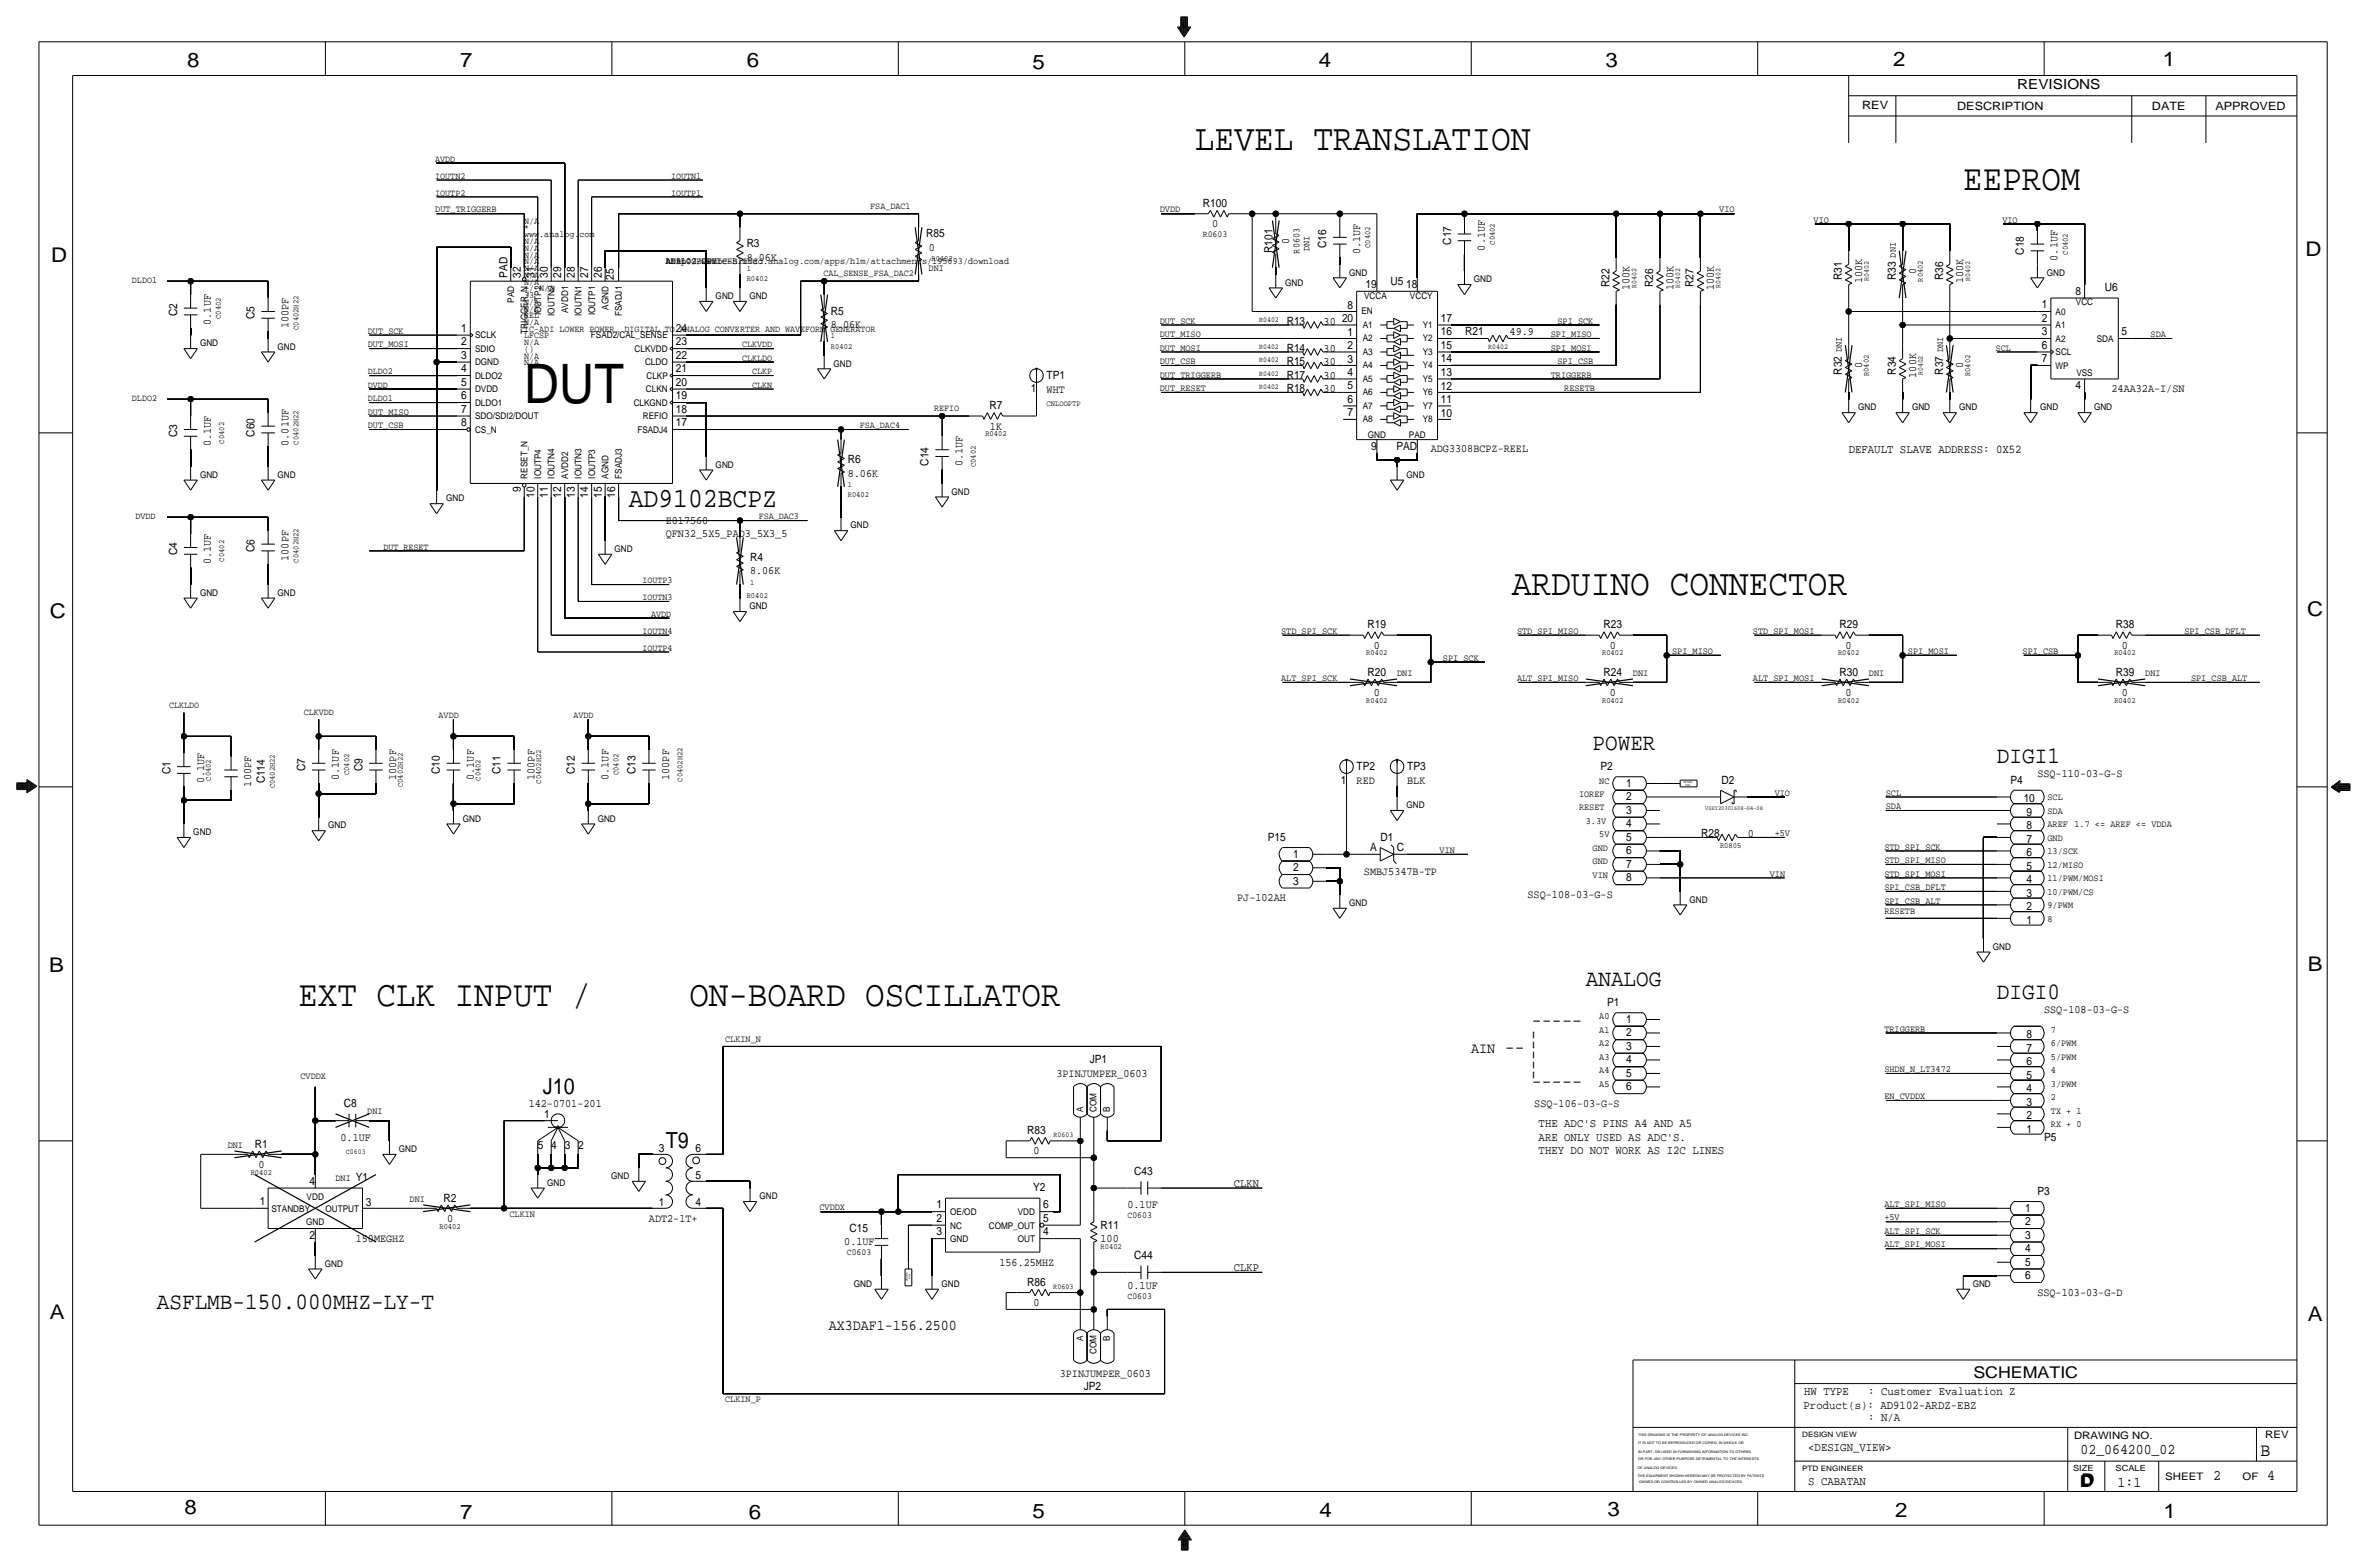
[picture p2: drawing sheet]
<svg xmlns="http://www.w3.org/2000/svg" width="892mm" height="590mm" viewBox="0 0 892 590" stroke-linecap="round" stroke-linejoin="round" font-family="sans-serif">
<defs><g id="words">
<text font-size="20.5" x="197.6" y="151.6">DUT</text>
<g font-size="13.9">
<text x="450.3" y="56.4">LEVEL TRANSLATION</text>
<text x="569.7" y="224">ARDUINO CONNECTOR</text>
</g>
<g font-size="13.8">
<text x="739.9" y="71.6">EEPROM</text>
<text x="112.5" y="379">EXT CLK INPUT /</text>
<text x="259.8" y="379">ON-BOARD OSCILLATOR</text>
</g>
<text font-size="10.5" x="236.9" y="191">AD9102BCPZ</text>
<g font-size="8.9">
<text x="600.2" y="282.4">POWER</text>
<text x="752.6" y="287.5">DIGI1</text>
<text x="597.6" y="371.3">ANALOG</text>
<text x="752.6" y="376.4">DIGI0</text>
<text x="59.1" y="493.3">ASFLMB-150.000MHZ-LY-T</text>
</g>
<g font-size="8.3">
<text x="204.6" y="412">J10</text>
<text x="250.9" y="432.3">T9</text>
</g>
<g font-size="7.6">
<text x="70.6" y="25.4">8</text>
<text x="173.4" y="25.4">7</text>
<text x="281.4" y="25.1">6</text>
<text x="389.1" y="26.2">5</text>
<text x="497" y="25.4">4</text>
<text x="605" y="25.1">3</text>
<text x="713.4" y="24.9">2</text>
<text x="815" y="24.9">1</text>
<text x="19.3" y="98.8">D</text>
<text x="868.9" y="96.5">D</text>
<text x="18.7" y="232.7">C</text>
<text x="869.4" y="232.2">C</text>
<text x="869.6" y="365.8">B</text>
<text x="18.5" y="366">B</text>
<text x="18.7" y="496.8">A</text>
<text x="869.6" y="497.6">A</text>
<text x="69.5" y="570.5">8</text>
<text x="173.4" y="572.3">7</text>
<text x="282.1" y="572.3">6</text>
<text x="389.1" y="571.8">5</text>
<text x="497.3" y="571.5">4</text>
<text x="605.7" y="571.2">3</text>
<text x="714.2" y="571.5">2</text>
<text x="815.3" y="572">1</text>
</g>
<g font-size="7.1">
<text x="577.3" y="386.6">-----</text>
<text x="567.1" y="396.7">--</text>
<text x="579.8" y="406.9" transform="rotate(-90 579.8 406.9)">-----</text>
<text x="577.3" y="409.4">-----</text>
</g>
<text font-size="7" x="851.9" y="548.4">B</text>
<g font-size="6.1">
<text x="743.7" y="518.9">SCHEMATIC</text>
<text x="783.8" y="560.3">D</text>
<text x="784.3" y="559.8">D</text>
</g>
<g font-size="5.6">
<text x="554.4" y="396.7">AIN</text>
<text x="312.3" y="500.9">AX3DAF1-156.2500</text>
<text x="784" y="547.9">02_064200_02</text>
<text x="834.1" y="557.5">2</text>
<text x="854.4" y="557.5">4</text>
<text x="798" y="560.1">1:1</text>
</g>
<text font-size="5.2" x="760.2" y="33.5">REVISIONS</text>
<g font-size="4.5">
<text x="696.7" y="170.7">DEFAULT SLAVE ADDRESS: 0X52</text>
<text x="579.8" y="424.7">THE ADC'S PINS A4 AND A5</text>
<text x="579.8" y="429.8">ARE ONLY USED AS ADC'S.</text>
<text x="579.8" y="434.8">THEY DO NOT WORK AS I2C LINES</text>
<text x="679.9" y="525.5">HW TYPE</text>
<text x="704" y="525.5">: Customer Evaluation Z</text>
<text x="679.7" y="530.9">Product(s): AD9102-ARDZ-EBZ</text>
<text x="704" y="535.2">: N/A</text>
<text x="681.4" y="546.6">&lt;DESIGN_VIEW&gt;</text>
<text x="681.4" y="559.3">S CABATAN</text>
</g>
<g font-size="4.4">
<text x="465" y="447">CLKN</text>
<text x="465" y="478.8">CLKP</text>
</g>
<g font-size="4.3">
<text x="701.8" y="41.1">REV</text>
<text x="737.6" y="41.4">DESCRIPTION</text>
<text x="811" y="41.4">DATE</text>
<text x="834.8" y="41.4">APPROVED</text>
<text x="453.3" y="78">R100</text>
<text x="349" y="89.4">R85</text>
<text x="456.8" y="85.6">0</text>
<text x="281.4" y="93.2">R3</text>
<text x="350.1" y="94.5">0</text>
<text x="479.5" y="95.2" transform="rotate(-90 479.5 95.2)">R101</text>
<text x="485.9" y="91.8" transform="rotate(-90 485.9 91.8)">0</text>
<text x="499.8" y="93.4" transform="rotate(-90 499.8 93.4)">C16</text>
<text x="512.5" y="95.6" transform="rotate(-90 512.5 95.6)">0.1UF</text>
<text x="546.8" y="92.2" transform="rotate(-90 546.8 92.2)">C17</text>
<text x="559.5" y="94.4" transform="rotate(-90 559.5 94.4)">0.1UF</text>
<text x="762.7" y="96" transform="rotate(-90 762.7 96)">C18</text>
<text x="281.4" y="98.3">8.06K</text>
<text x="775.4" y="98.2" transform="rotate(-90 775.4 98.2)">0.1UF</text>
<text x="191.2" y="104.6" transform="rotate(-90 191.2 104.6)">PAD</text>
<text x="196.3" y="104.6" transform="rotate(-90 196.3 104.6)">32</text>
<text x="201.4" y="104.6" transform="rotate(-90 201.4 104.6)">31</text>
<text x="206.5" y="104.6" transform="rotate(-90 206.5 104.6)">30</text>
<text x="211.5" y="104.6" transform="rotate(-90 211.5 104.6)">29</text>
<text x="216.6" y="104.6" transform="rotate(-90 216.6 104.6)">28</text>
<text x="221.7" y="104.6" transform="rotate(-90 221.7 104.6)">27</text>
<text x="226.8" y="104.6" transform="rotate(-90 226.8 104.6)">26</text>
<text x="231.3" y="105.4" transform="rotate(-90 231.3 105.4)">25</text>
<text x="524" y="107.2">U5</text>
<text x="694.1" y="105.6" transform="rotate(-90 694.1 105.6)">R31</text>
<text x="701.8" y="106.7" transform="rotate(-90 701.8 106.7)">100K</text>
<text x="714.5" y="105.6" transform="rotate(-90 714.5 105.6)">R33</text>
<text x="722.1" y="103.3" transform="rotate(-90 722.1 103.3)">0</text>
<text x="732.2" y="105.6" transform="rotate(-90 732.2 105.6)">R36</text>
<text x="739.9" y="106.7" transform="rotate(-90 739.9 106.7)">100K</text>
<text x="514.6" y="108.5">19</text>
<text x="529.9" y="108.5">18</text>
<text x="606.5" y="108.2" transform="rotate(-90 606.5 108.2)">R22</text>
<text x="614.1" y="109.2" transform="rotate(-90 614.1 109.2)">100K</text>
<text x="623" y="108.2" transform="rotate(-90 623 108.2)">R26</text>
<text x="630.6" y="109.2" transform="rotate(-90 630.6 109.2)">100K</text>
<text x="638.3" y="108.2" transform="rotate(-90 638.3 108.2)">R27</text>
<text x="645.9" y="109.2" transform="rotate(-90 645.9 109.2)">100K</text>
<text x="782.2" y="111">8</text>
<text x="793.2" y="109.7">U6</text>
<text x="66.8" y="119" transform="rotate(-90 66.8 119)">C2</text>
<text x="313.1" y="118.6">R5</text>
<text x="507.9" y="116.3">8</text>
<text x="769.5" y="116.1">1</text>
<text x="79.5" y="122.3" transform="rotate(-90 79.5 122.3)">0.1UF</text>
<text x="96" y="120.3" transform="rotate(-90 96 120.3)">C5</text>
<text x="108.7" y="123.6" transform="rotate(-90 108.7 123.6)">100PF</text>
<text x="173.8" y="125">1</text>
<text x="254.7" y="125">24</text>
<text x="313.1" y="123.7">8.06K</text>
<text x="484.9" y="122.4">R13</text>
<text x="498.8" y="122.4">30</text>
<text x="505.7" y="121.4">20</text>
<text x="543" y="121.2">17</text>
<text x="769.5" y="121.2">2</text>
<text x="173.8" y="130">2</text>
<text x="254.7" y="130">23</text>
<text x="507.9" y="131.6">2</text>
<text x="507.9" y="126.5">1</text>
<text x="543" y="131.3">15</text>
<text x="543" y="126.2">16</text>
<text x="552.2" y="126.2">R21</text>
<text x="568.9" y="126.2">49.9</text>
<text x="769.5" y="126.2">3</text>
<text x="769.5" y="131.3">6</text>
<text x="799.5" y="126.2">5</text>
<text x="173.8" y="135.1">3</text>
<text x="254.7" y="135.1">22</text>
<text x="484.9" y="137.7">R15</text>
<text x="484.9" y="132.6">R14</text>
<text x="498.8" y="137.7">30</text>
<text x="498.8" y="132.6">30</text>
<text x="507.9" y="136.7">3</text>
<text x="543" y="136.4">14</text>
<text x="769.5" y="136.4">7</text>
<text x="173.8" y="140.2">4</text>
<text x="254.7" y="140.2">21</text>
<text x="394.4" y="142.7">TP1</text>
<text x="484.9" y="142.7">R17</text>
<text x="498.8" y="142.7">30</text>
<text x="507.9" y="141.5">4</text>
<text x="543" y="141.7">13</text>
<text x="694.1" y="141.2" transform="rotate(-90 694.1 141.2)">R32</text>
<text x="701.8" y="138.8" transform="rotate(-90 701.8 138.8)">0</text>
<text x="714.5" y="141.2" transform="rotate(-90 714.5 141.2)">R34</text>
<text x="722.1" y="142.3" transform="rotate(-90 722.1 142.3)">100K</text>
<text x="732.2" y="141.2" transform="rotate(-90 732.2 141.2)">R37</text>
<text x="739.9" y="138.8" transform="rotate(-90 739.9 138.8)">0</text>
<text x="173.8" y="145.3">5</text>
<text x="254.7" y="145.3">20</text>
<text x="388.4" y="147.8">1</text>
<text x="394.4" y="147.9">WHT</text>
<text x="484.9" y="147.8">R18</text>
<text x="498.8" y="147.8">30</text>
<text x="507.9" y="146.6">5</text>
<text x="543" y="146.8">12</text>
<text x="782.2" y="146.6">4</text>
<text x="795.7" y="147.8">24AA32A-I/SN</text>
<text x="173.8" y="150.4">6</text>
<text x="173.8" y="155.4">7</text>
<text x="254.7" y="155.4">18</text>
<text x="254.7" y="150.4">19</text>
<text x="372.9" y="154.2">R7</text>
<text x="507.9" y="151.6">6</text>
<text x="543" y="151.9">11</text>
<text x="173.8" y="160.5">8</text>
<text x="254.7" y="160.5">17</text>
<text x="373.1" y="161.8">1K</text>
<text x="507.9" y="156.7">7</text>
<text x="543" y="157">10</text>
<text x="66.8" y="164.7" transform="rotate(-90 66.8 164.7)">C3</text>
<text x="96" y="164.5" transform="rotate(-90 96 164.5)">C60</text>
<text x="108.7" y="167.9" transform="rotate(-90 108.7 167.9)">0.01UF</text>
<text x="79.5" y="168" transform="rotate(-90 79.5 168)">0.1UF</text>
<text x="516.7" y="169.4">9</text>
<text x="526.3" y="169.4">PAD</text>
<text x="539.2" y="170.4">ADG3308BCPZ-REEL</text>
<text x="319.5" y="179.6">8.06K</text>
<text x="319.5" y="174.5">R6</text>
<text x="350" y="175.5" transform="rotate(-90 350 175.5)">C14</text>
<text x="362.7" y="175.7" transform="rotate(-90 362.7 175.7)">0.1UF</text>
<text x="196.3" y="185.5" transform="rotate(-90 196.3 185.5)">9</text>
<text x="201.4" y="187.6" transform="rotate(-90 201.4 187.6)">10</text>
<text x="206.5" y="187.6" transform="rotate(-90 206.5 187.6)">11</text>
<text x="211.5" y="187.6" transform="rotate(-90 211.5 187.6)">12</text>
<text x="216.6" y="187.6" transform="rotate(-90 216.6 187.6)">13</text>
<text x="221.7" y="187.6" transform="rotate(-90 221.7 187.6)">14</text>
<text x="226.8" y="187.6" transform="rotate(-90 226.8 187.6)">15</text>
<text x="231.9" y="187.6" transform="rotate(-90 231.9 187.6)">16</text>
<text x="250.9" y="197.4">E017560</text>
<text x="250.9" y="202.4">QFN32_5X5_PAD3_5X3_5</text>
<text x="66.8" y="209.2" transform="rotate(-90 66.8 209.2)">C4</text>
<text x="96" y="207.9" transform="rotate(-90 96 207.9)">C6</text>
<text x="79.5" y="212.5" transform="rotate(-90 79.5 212.5)">0.1UF</text>
<text x="108.7" y="211.2" transform="rotate(-90 108.7 211.2)">100PF</text>
<text x="282.7" y="211.3">R4</text>
<text x="282.7" y="216.4">8.06K</text>
<text x="515.4" y="236.7">R19</text>
<text x="604.3" y="236.7">R23</text>
<text x="693.2" y="236.7">R29</text>
<text x="797.3" y="236.7">R38</text>
<text x="517.7" y="244.3">0</text>
<text x="606.6" y="244.3">0</text>
<text x="695.5" y="244.3">0</text>
<text x="799.7" y="244.3">0</text>
<text x="515.4" y="254.5">R20</text>
<text x="604.3" y="254.5">R24</text>
<text x="693.2" y="254.5">R30</text>
<text x="797.3" y="254.5">R39</text>
<text x="517.7" y="262.1">0</text>
<text x="606.6" y="262.1">0</text>
<text x="695.5" y="262.1">0</text>
<text x="799.7" y="262.1">0</text>
<text x="64.2" y="291.7" transform="rotate(-90 64.2 291.7)">C1</text>
<text x="115" y="290.5" transform="rotate(-90 115 290.5)">C7</text>
<text x="127.7" y="293.8" transform="rotate(-90 127.7 293.8)">0.1UF</text>
<text x="136.6" y="290.5" transform="rotate(-90 136.6 290.5)">C9</text>
<text x="149.3" y="293.8" transform="rotate(-90 149.3 293.8)">100PF</text>
<text x="165.8" y="291.5" transform="rotate(-90 165.8 291.5)">C10</text>
<text x="178.5" y="293.8" transform="rotate(-90 178.5 293.8)">0.1UF</text>
<text x="188.7" y="291.5" transform="rotate(-90 188.7 291.5)">C11</text>
<text x="201.4" y="293.8" transform="rotate(-90 201.4 293.8)">100PF</text>
<text x="216.6" y="291.5" transform="rotate(-90 216.6 291.5)">C12</text>
<text x="229.3" y="293.8" transform="rotate(-90 229.3 293.8)">0.1UF</text>
<text x="239.5" y="291.5" transform="rotate(-90 239.5 291.5)">C13</text>
<text x="252.2" y="293.8" transform="rotate(-90 252.2 293.8)">100PF</text>
<text x="511.3" y="290.1">TP2</text>
<text x="530.3" y="290.1">TP3</text>
<text x="603.1" y="290.1">P2</text>
<text x="767.8" y="292.6">SSQ-110-03-G-S</text>
<text x="76.9" y="295" transform="rotate(-90 76.9 295)">0.1UF</text>
<text x="94.7" y="296.3" transform="rotate(-90 94.7 296.3)">100PF</text>
<text x="99.8" y="295.1" transform="rotate(-90 99.8 295.1)">C114</text>
<text x="505.3" y="295.1">1</text>
<text x="511.3" y="295.1">RED</text>
<text x="530.3" y="295.1">BLK</text>
<text x="612.8" y="296.4">1</text>
<text x="648.8" y="295.1">D2</text>
<text x="757.6" y="295.1">P4</text>
<text x="612.8" y="301.5">2</text>
<text x="762.6" y="302.3">10</text>
<text x="612.8" y="311.7">4</text>
<text x="612.8" y="306.6">3</text>
<text x="763.7" y="307.3">9</text>
<text x="477.8" y="316.7">P15</text>
<text x="520.2" y="316.7">D1</text>
<text x="612.8" y="316.7">5</text>
<text x="641.1" y="315.5">R28</text>
<text x="658.7" y="315.5">0</text>
<text x="763.7" y="312.4">8</text>
<text x="763.7" y="317.5">7</text>
<text x="487.3" y="323.1">1</text>
<text x="516.3" y="320.5">A</text>
<text x="526.4" y="320.5">C</text>
<text x="612.8" y="321.8">6</text>
<text x="763.7" y="322.6">6</text>
<text x="487.3" y="328.2">2</text>
<text x="514" y="329.4">SMBJ5347B-TP</text>
<text x="612.8" y="326.9">7</text>
<text x="763.7" y="327.7">5</text>
<text x="487.3" y="333.2">3</text>
<text x="612.8" y="332">8</text>
<text x="763.7" y="332.7">4</text>
<text x="466.2" y="339.6">PJ-102AH</text>
<text x="575.7" y="338.3">SSQ-108-03-G-S</text>
<text x="763.7" y="337.8">3</text>
<text x="763.7" y="342.9">2</text>
<text x="763.7" y="348">1</text>
<text x="605.6" y="379">P1</text>
<text x="770.3" y="381.5">SSQ-108-03-G-S</text>
<text x="612.8" y="385.3">1</text>
<text x="612.8" y="390.4">2</text>
<text x="612.8" y="395.5">3</text>
<text x="763.7" y="391.2">8</text>
<text x="410.7" y="400.6">JP1</text>
<text x="612.8" y="400.6">4</text>
<text x="763.7" y="401.3">6</text>
<text x="763.7" y="396.2">7</text>
<text x="398.1" y="405.6">3PINJUMPER_0603</text>
<text x="612.8" y="405.6">5</text>
<text x="763.7" y="406.4">5</text>
<text x="612.8" y="410.7">6</text>
<text x="763.7" y="411.5">4</text>
<text x="129.6" y="417.1">C8</text>
<text x="199.3" y="417.1">142-0701-201</text>
<text x="578.2" y="417.1">SSQ-106-03-G-S</text>
<text x="763.7" y="416.6">3</text>
<text x="205.1" y="421.1">1</text>
<text x="763.7" y="421.6">2</text>
<text x="128.3" y="429.8">0.1UF</text>
<text x="387.1" y="427.2">R83</text>
<text x="763.7" y="426.7">1</text>
<text x="770.3" y="429.8">P5</text>
<text x="96.1" y="432.3">R1</text>
<text x="202.6" y="432.8">5</text>
<text x="207.7" y="432.8">4</text>
<text x="212.8" y="432.8">3 2</text>
<text x="248.3" y="433.8">3</text>
<text x="262.1" y="433.8">6</text>
<text x="389.5" y="434.8">0</text>
<text x="97.4" y="439.9">0</text>
<text x="262.1" y="444">5</text>
<text x="427.4" y="442.5">C43</text>
<text x="116.7" y="446.3">4</text>
<text x="134.1" y="445">Y1</text>
<text x="389.3" y="448.8">Y2</text>
<text x="97.9" y="453.9">1</text>
<text x="137.9" y="454.2">3</text>
<text x="167.2" y="452.6">R2</text>
<text x="248.3" y="454.2">1</text>
<text x="262.1" y="454.2">4</text>
<text x="352.9" y="455.2">1</text>
<text x="393.1" y="455.2">6</text>
<text x="424.9" y="455.2">0.1UF</text>
<text x="767.8" y="450.1">P3</text>
<text x="168.5" y="460.2">0</text>
<text x="244.6" y="460.2">ADT2-1T+</text>
<text x="352.9" y="460.2">2</text>
<text x="393.1" y="460.2">5</text>
<text x="763.2" y="461.5">2</text>
<text x="763.2" y="456.4">1</text>
<text x="116.7" y="466.6">2</text>
<text x="134.1" y="467.9">150MEGHZ</text>
<text x="320.1" y="464.1">C15</text>
<text x="352.9" y="465.3">3</text>
<text x="393.1" y="465.3">4</text>
<text x="414.7" y="467.9">100</text>
<text x="414.7" y="462.8">R11</text>
<text x="763.2" y="466.6">3</text>
<text x="318.2" y="469.1">0.1UF</text>
<text x="763.2" y="471.7">4</text>
<text x="376.6" y="476.8">156.25MHZ</text>
<text x="427.4" y="474.2">C44</text>
<text x="763.2" y="476.8">5</text>
<text x="387.1" y="484.4">R86</text>
<text x="424.9" y="485.6">0.1UF</text>
<text x="763.2" y="481.8">6</text>
<text x="389.5" y="492">0</text>
<text x="767.8" y="488.2">SSQ-103-03-G-D</text>
<text x="399.4" y="518.7">3PINJUMPER_0603</text>
<text x="408.4" y="523.7">JP2</text>
</g>
<g font-size="3.9">
<text x="781.6" y="542.1">DRAWING NO.</text>
<text x="853.6" y="541.8">REV</text>
<text x="816" y="557.4">SHEET</text>
<text x="845.1" y="557.5">OF</text>
</g>
<g font-size="3.6">
<text x="164" y="80">DUT_TRIGGERB</text>
<text x="437.1" y="80">DVDD</text>
<text x="647.9" y="80">VIO</text>
<text x="683.5" y="83.8">VIO</text>
<text x="754.6" y="83.8">VIO</text>
<text x="489.7" y="95.5" transform="rotate(-90 489.7 95.5)">R0603</text>
<text x="493.5" y="94.5" transform="rotate(-90 493.5 94.5)">DNI</text>
<text x="250.9" y="99.6">ANALOG DEVICES INC.</text>
<text x="250.9" y="99.6">AD9102BCPZ</text>
<text x="250.9" y="99.6">http://wwmbe-hlm.ad.analog.com/apps/hlm/attachments/195693/download</text>
<text x="714.5" y="97" transform="rotate(-90 714.5 97)">DNI</text>
<text x="350" y="102.1">DNI</text>
<text x="138.6" y="125.7">DUT_SCK</text>
<text x="437.1" y="121.9">DUT_SCK</text>
<text x="586.9" y="121.9">SPI_SCK</text>
<text x="138.6" y="130.8">DUT_MOSI</text>
<text x="437.1" y="127">DUT_MISO</text>
<text x="584.4" y="127">SPI_MISO</text>
<text x="810.5" y="127">SDA</text>
<text x="437.1" y="137.2">DUT_CSB</text>
<text x="437.1" y="132.1">DUT_MOSI</text>
<text x="584.4" y="132.1">SPI_MOSI</text>
<text x="586.9" y="137.2">SPI_CSB</text>
<text x="694.1" y="132.6" transform="rotate(-90 694.1 132.6)">DNI</text>
<text x="732.2" y="132.6" transform="rotate(-90 732.2 132.6)">DNI</text>
<text x="752" y="132.1">SCL</text>
<text x="437.1" y="142.2">DUT_TRIGGERB</text>
<text x="584.4" y="142.2">TRIGGERB</text>
<text x="437.1" y="147.3">DUT_RESET</text>
<text x="589.5" y="147.3">RESETB</text>
<text x="138.6" y="161.3">DUT_CSB</text>
<text x="138.6" y="156.2">DUT_MISO</text>
<text x="482.8" y="238.8">STD_SPI_SCK</text>
<text x="571.7" y="238.8">STD_SPI_MISO</text>
<text x="660.6" y="238.8">STD_SPI_MOSI</text>
<text x="823.2" y="238.8">SPI_CSB_DFLT</text>
<text x="543.8" y="248.9">SPI_SCK</text>
<text x="630.1" y="246.4">SPI_MISO</text>
<text x="719" y="246.4">SPI_MOSI</text>
<text x="762.2" y="246.4">SPI_CSB</text>
<text x="482.8" y="256.5">ALT_SPI_SCK</text>
<text x="526.5" y="254.5">DNI</text>
<text x="571.7" y="256.5">ALT_SPI_MISO</text>
<text x="615.4" y="254.5">DNI</text>
<text x="660.6" y="256.5">ALT_SPI_MOSI</text>
<text x="704.3" y="254.5">DNI</text>
<text x="808.4" y="254.5">DNI</text>
<text x="825.7" y="256.5">SPI_CSB_ALT</text>
<text x="602.7" y="295.1">NC</text>
<text x="668.8" y="299.7">VIO</text>
<text x="710.6" y="299.7">SCL</text>
<text x="595.1" y="300.2">IOREF</text>
<text x="595.1" y="305.3">RESET</text>
<text x="710.6" y="304.8">SDA</text>
<text x="771.6" y="301.5">SCL</text>
<text x="597.6" y="310.4">3.3V</text>
<text x="771.6" y="311.7">AREF 1.7 &lt;= AREF &lt;= VDDA</text>
<text x="771.6" y="306.6">SDA</text>
<text x="602.7" y="315.5">5V</text>
<text x="668.8" y="315">+5V</text>
<text x="771.6" y="316.7">GND</text>
<text x="542.5" y="321.3">VIN</text>
<text x="600.2" y="320.5">GND</text>
<text x="710.1" y="320">STD_SPI_SCK</text>
<text x="771.6" y="321.8">13/SCK</text>
<text x="600.2" y="325.6">GND</text>
<text x="710.1" y="325.1">STD_SPI_MISO</text>
<text x="771.6" y="326.9">12/MISO</text>
<text x="600.2" y="330.7">VIN</text>
<text x="667" y="330.2">VIN</text>
<text x="710.1" y="335.3">SPI_CSB_DFLT</text>
<text x="710.1" y="330.2">STD_SPI_MOSI</text>
<text x="771.6" y="332">11/PWM/MOSI</text>
<text x="710.1" y="340.4">SPI_CSB_ALT</text>
<text x="771.6" y="337.1">10/PWM/CS</text>
<text x="710.1" y="344.2">RESETB</text>
<text x="771.6" y="347.2">8</text>
<text x="771.6" y="342.1">9/PWM</text>
<text x="602.7" y="384">A0</text>
<text x="602.7" y="389.1">A1</text>
<text x="710.1" y="388.6">TRIGGERB</text>
<text x="772.9" y="389.1">7</text>
<text x="273.3" y="392.4">CLKIN_N</text>
<text x="602.7" y="394.2">A2</text>
<text x="772.9" y="394.2">6/PWM</text>
<text x="602.7" y="399.3">A3</text>
<text x="772.9" y="399.3">5/PWM</text>
<text x="113.2" y="406.4">CVDDX</text>
<text x="602.7" y="404.4">A4</text>
<text x="710.1" y="403.9">SHDN_N_LT3472</text>
<text x="772.9" y="404.4">4</text>
<text x="602.7" y="409.4">A5</text>
<text x="772.9" y="409.4">3/PWM</text>
<text x="138.4" y="419.6">DNI</text>
<text x="710.1" y="414">EN_CVDDX</text>
<text x="772.9" y="419.6">TX + 1</text>
<text x="772.9" y="414.5">2</text>
<text x="772.9" y="424.7">RX + 0</text>
<text x="85.8" y="432.3">DNI</text>
<text x="126.4" y="445">DNI</text>
<text x="154.4" y="452.6">DNI</text>
<text x="308.8" y="455.9">CVDDX</text>
<text x="710.1" y="454.7">ALT_SPI_MISO</text>
<text x="192" y="458.5">CLKIN</text>
<text x="710.1" y="459.7">+5V</text>
<text x="710.1" y="464.8">ALT_SPI_SCK</text>
<text x="710.1" y="469.9">ALT_SPI_MOSI</text>
<text x="273.3" y="528.3">CLKIN_P</text>
</g>
<g font-size="3.5">
<text x="164" y="61">AVDD</text>
<text x="164" y="67.3">IOUTN2</text>
<text x="252.9" y="67.3">IOUTN1</text>
<text x="164" y="73.7">IOUTP2</text>
<text x="252.9" y="73.7">IOUTP1</text>
<text x="328" y="78.7">FSA_DAC1</text>
<text x="197.6" y="89.4">www.analog.com</text>
<text x="197.6" y="86.9">*</text>
<text x="197.6" y="84.3">N/A</text>
<text x="453.3" y="89.4">R0603</text>
<text x="197.6" y="94.5">N/A</text>
<text x="197.6" y="91.9">N/A</text>
<text x="197.6" y="99.6">N/A</text>
<text x="197.6" y="97">N/A</text>
<text x="49.7" y="106.7">DLDO1</text>
<text x="197.6" y="107.2">N/A</text>
<text x="197.6" y="104.6">N/A</text>
<text x="197.6" y="102.1">N/A</text>
<text x="310.3" y="104.1">CAL_SENSE_FSA_DAC2</text>
<text x="484.3" y="107.6">GND</text>
<text x="508.5" y="103.8">GND</text>
<text x="555.4" y="106.3">GND</text>
<text x="771.3" y="103.8">GND</text>
<text x="197.6" y="112.3">33</text>
<text x="197.6" y="109.7">+/-N/A</text>
<text x="269.7" y="112.7">GND</text>
<text x="282.4" y="112.7">GND</text>
<text x="514.1" y="112.8">VCCA</text>
<text x="531.4" y="112.8">VCCY</text>
<text x="193.8" y="114" transform="rotate(-90 193.8 114)">PAD</text>
<text x="197.6" y="119.9">REL</text>
<text x="197.6" y="117.3">N/A</text>
<text x="197.6" y="114.8">N/A</text>
<text x="203.9" y="118.8" transform="rotate(-90 203.9 118.8)">IOUTP2</text>
<text x="209" y="119" transform="rotate(-90 209 119)">IOUTN2</text>
<text x="214.1" y="118" transform="rotate(-90 214.1 118)">AVDD1</text>
<text x="219.2" y="119" transform="rotate(-90 219.2 119)">IOUTN1</text>
<text x="224.2" y="118.8" transform="rotate(-90 224.2 118.8)">IOUTP1</text>
<text x="229.3" y="116.6" transform="rotate(-90 229.3 116.6)">AGND</text>
<text x="234.4" y="119.2" transform="rotate(-90 234.4 119.2)">FSADJ1</text>
<text x="513.1" y="118.4">EN</text>
<text x="774.6" y="118.6">A0</text>
<text x="782.3" y="115.1">VCC</text>
<text x="197.6" y="125">IC-ADI LOWER POWER, DIGITAL TO ANALOG CONVERTER AND WAVEFORM GENERATOR</text>
<text x="197.6" y="122.4">N/A</text>
<text x="198.8" y="125.7" transform="rotate(-90 198.8 125.7)">TRIGGER_N</text>
<text x="513.6" y="123.4">A1</text>
<text x="536.1" y="123.4">Y1</text>
<text x="774.6" y="123.7">A1</text>
<text x="75.4" y="130.5">GND</text>
<text x="104.6" y="131.7">GND</text>
<text x="179" y="127.5">SCLK</text>
<text x="197.6" y="130">N/A</text>
<text x="197.6" y="127.5">LFCSP</text>
<text x="222.7" y="127.5">FSAD2/CAL_SENSE</text>
<text x="279.7" y="130.8">CLKVDD</text>
<text x="513.6" y="128.5">A2</text>
<text x="536.1" y="128.5">Y2</text>
<text x="774.6" y="128.8">A2</text>
<text x="790.2" y="128.8">SDA</text>
<text x="179" y="137.7">DGND</text>
<text x="179" y="132.6">SDIO</text>
<text x="197.6" y="137.7">N/A</text>
<text x="197.6" y="135.1">N/A</text>
<text x="197.6" y="132.6">()</text>
<text x="239.2" y="132.6">CLKVDD</text>
<text x="243.1" y="137.7">CLDO</text>
<text x="279.7" y="135.9">CLKLDO</text>
<text x="513.6" y="133.6">A3</text>
<text x="536.1" y="133.6">Y3</text>
<text x="774.6" y="133.9">SCL</text>
<text x="138.6" y="141">DLDO2</text>
<text x="179" y="142.7">DLDO2</text>
<text x="243.6" y="142.7">CLKP</text>
<text x="283.5" y="141">CLKP</text>
<text x="314.1" y="138.1">GND</text>
<text x="513.6" y="143.8">A5</text>
<text x="513.6" y="138.7">A4</text>
<text x="536.1" y="138.7">Y4</text>
<text x="536.1" y="143.8">Y5</text>
<text x="774.6" y="138.9">WP</text>
<text x="782.5" y="141.5">VSS</text>
<text x="138.6" y="146">DVDD</text>
<text x="179" y="147.8">DVDD</text>
<text x="243.4" y="147.8">CLKN</text>
<text x="283.5" y="146.1">CLKN</text>
<text x="513.6" y="148.8">A6</text>
<text x="536.1" y="148.8">Y6</text>
<text x="49.7" y="151.1">DLDO2</text>
<text x="138.6" y="151.1">DLDO1</text>
<text x="179" y="152.9">DLDO1</text>
<text x="238.8" y="152.9">CLKGND</text>
<text x="352" y="154.9">REFIO</text>
<text x="513.6" y="153.9">A7</text>
<text x="536.1" y="153.9">Y7</text>
<text x="700.2" y="154.6">GND</text>
<text x="720.5" y="154.6">GND</text>
<text x="738.3" y="154.6">GND</text>
<text x="768.8" y="154.6">GND</text>
<text x="789.1" y="154.6">GND</text>
<text x="179" y="158">SDO/SDI2/DOUT</text>
<text x="242.2" y="158">REFIO</text>
<text x="324.1" y="161.3">FSA_DAC4</text>
<text x="513.6" y="159">A8</text>
<text x="536.1" y="159">Y8</text>
<text x="179" y="163.1">CS_N</text>
<text x="240.2" y="163.1">FSADJ4</text>
<text x="515.4" y="165.1">GND</text>
<text x="530.9" y="165.1">PAD</text>
<text x="75.4" y="180">GND</text>
<text x="104.6" y="180">GND</text>
<text x="269.7" y="176.2">GND</text>
<text x="530" y="180">GND</text>
<text x="198.8" y="180.3" transform="rotate(-90 198.8 180.3)">RESET_N</text>
<text x="203.9" y="180.3" transform="rotate(-90 203.9 180.3)">IOUTP4</text>
<text x="209" y="180.3" transform="rotate(-90 209 180.3)">IOUTN4</text>
<text x="214.1" y="180.3" transform="rotate(-90 214.1 180.3)">AVDD2</text>
<text x="219.2" y="180.3" transform="rotate(-90 219.2 180.3)">IOUTN3</text>
<text x="224.2" y="180.3" transform="rotate(-90 224.2 180.3)">IOUTP3</text>
<text x="229.3" y="180.3" transform="rotate(-90 229.3 180.3)">AGND</text>
<text x="234.4" y="180.3" transform="rotate(-90 234.4 180.3)">FSADJ3</text>
<text x="168.1" y="188.9">GND</text>
<text x="358.6" y="186.3">GND</text>
<text x="51" y="195.6">DVDD</text>
<text x="286" y="195.6">FSA_DAC3</text>
<text x="320.5" y="199">GND</text>
<text x="144.5" y="207">DUT_RESET</text>
<text x="231.6" y="207.9">GND</text>
<text x="242.1" y="219.7">IOUTP3</text>
<text x="75.4" y="224.4">GND</text>
<text x="104.6" y="224.4">GND</text>
<text x="242.1" y="226.1">IOUTN3</text>
<text x="245.4" y="232.4">AVDD</text>
<text x="282.4" y="229.5">GND</text>
<text x="242.1" y="238.8">IOUTN4</text>
<text x="242.1" y="245.1">IOUTP4</text>
<text x="63.7" y="266.7">CLKLDO</text>
<text x="114.5" y="269.2">CLKVDD</text>
<text x="165.3" y="270.5">AVDD</text>
<text x="216.1" y="270.5">AVDD</text>
<text x="530" y="304.4">GND</text>
<text x="174.4" y="309.5">GND</text>
<text x="225.2" y="309.5">GND</text>
<text x="72.8" y="314.6">GND</text>
<text x="123.6" y="312.1">GND</text>
<text x="508.5" y="341.3">GND</text>
<text x="636.7" y="340">GND</text>
<text x="751" y="357.8">GND</text>
<text x="408.1" y="418.8" transform="rotate(-90 408.1 418.8)">A</text>
<text x="413.2" y="418.8" transform="rotate(-90 413.2 418.8)">COM</text>
<text x="418.3" y="418.8" transform="rotate(-90 418.3 418.8)">B</text>
<text x="150.3" y="434">GND</text>
<text x="206.2" y="446.7">GND</text>
<text x="230.3" y="444.1">GND</text>
<text x="115.6" y="451.9">VDD</text>
<text x="286.2" y="451.8">GND</text>
<text x="102.3" y="456.4">STANDBY</text>
<text x="115.4" y="461.5">GND</text>
<text x="122.7" y="456.4">OUTPUT</text>
<text x="358.1" y="457.7">OE/OD</text>
<text x="383.6" y="457.7">VDD</text>
<text x="424.9" y="459">C0603</text>
<text x="358.1" y="462.8">NC</text>
<text x="358.1" y="467.9">GND</text>
<text x="372.6" y="462.8">COMP_OUT</text>
<text x="383.6" y="467.9">OUT</text>
<text x="319.1" y="472.9">C0603</text>
<text x="122.4" y="477.2">GND</text>
<text x="321.8" y="484.8">GND</text>
<text x="354.8" y="484.8">GND</text>
<text x="743.4" y="484.8">GND</text>
<text x="424.9" y="489.5">C0603</text>
<text x="408.1" y="505" transform="rotate(-90 408.1 505)">A</text>
<text x="418.3" y="505" transform="rotate(-90 418.3 505)">B</text>
<text x="413.2" y="510.1" transform="rotate(-90 413.2 510.1)">COM</text>
</g>
<g font-size="3.2">
<text x="781.3" y="554">SIZE</text>
<text x="797.3" y="554">SCALE</text>
</g>
<g font-size="3">
<text x="516.3" y="93.4" transform="rotate(-90 516.3 93.4)">C0402</text>
<text x="563.3" y="92.2" transform="rotate(-90 563.3 92.2)">C0402</text>
<text x="779.2" y="96" transform="rotate(-90 779.2 96)">C0402</text>
<text x="351" y="98.3">R0402</text>
<text x="281.4" y="105.9">R0402</text>
<text x="281.4" y="102.1">1</text>
<text x="724.6" y="106.1" transform="rotate(-90 724.6 106.1)">R0402</text>
<text x="83.3" y="120.1" transform="rotate(-90 83.3 120.1)">C0402</text>
<text x="112.5" y="124.3" transform="rotate(-90 112.5 124.3)">C0402H22</text>
<text x="313.1" y="131.3">R0402</text>
<text x="313.1" y="127.5">1</text>
<text x="704.3" y="141.7" transform="rotate(-90 704.3 141.7)">R0402</text>
<text x="742.4" y="141.7" transform="rotate(-90 742.4 141.7)">R0402</text>
<text x="394.4" y="153">CNLOOPTP</text>
<text x="84.5" y="167.1" transform="rotate(-90 84.5 167.1)">C0402</text>
<text x="112.5" y="167.5" transform="rotate(-90 112.5 167.5)">C0402H22</text>
<text x="371.3" y="164.3">R0402</text>
<text x="367.7" y="176" transform="rotate(-90 367.7 176)">C0402</text>
<text x="319.5" y="183.4">1</text>
<text x="319.5" y="187.2">R0402</text>
<text x="84.5" y="211.5" transform="rotate(-90 84.5 211.5)">C0402</text>
<text x="112.5" y="211.9" transform="rotate(-90 112.5 211.9)">C0402H22</text>
<text x="282.7" y="220.2">1</text>
<text x="281.4" y="225.3">R0402</text>
<text x="514.8" y="246.9">R0402</text>
<text x="603.7" y="246.9">R0402</text>
<text x="692.6" y="246.9">R0402</text>
<text x="796.8" y="246.9">R0402</text>
<text x="514.8" y="264.7">R0402</text>
<text x="603.7" y="264.7">R0402</text>
<text x="692.6" y="264.7">R0402</text>
<text x="796.8" y="264.7">R0402</text>
<text x="131.5" y="292.1" transform="rotate(-90 131.5 292.1)">C0402</text>
<text x="233.1" y="292.1" transform="rotate(-90 233.1 292.1)">C0402</text>
<text x="79.5" y="294.1" transform="rotate(-90 79.5 294.1)">C0402</text>
<text x="103.6" y="297" transform="rotate(-90 103.6 297)">C0402H22</text>
<text x="151.8" y="296.5" transform="rotate(-90 151.8 296.5)">C0402H22</text>
<text x="181.1" y="294.1" transform="rotate(-90 181.1 294.1)">C0402</text>
<text x="203.9" y="295.2" transform="rotate(-90 203.9 295.2)">C0402H22</text>
<text x="257.3" y="294.5" transform="rotate(-90 257.3 294.5)">C0402H22</text>
<text x="648.2" y="319.3">R0805</text>
<text x="94.5" y="442.5">R0402</text>
<text x="165.6" y="462.8">R0402</text>
<text x="414.7" y="470.4">R0402</text>
</g>
<text font-size="2.9" x="396.9" y="485.6">R0603</text>
<g font-size="2.8">
<text x="704.3" y="105.8" transform="rotate(-90 704.3 105.8)">R0402</text>
<text x="742.4" y="105.8" transform="rotate(-90 742.4 105.8)">R0402</text>
<text x="616.7" y="108.4" transform="rotate(-90 616.7 108.4)">R0402</text>
<text x="633.2" y="108.4" transform="rotate(-90 633.2 108.4)">R0402</text>
<text x="648.4" y="108.4" transform="rotate(-90 648.4 108.4)">R0402</text>
<text x="474.5" y="121.2">R0402</text>
<text x="474.5" y="131.3">R0402</text>
<text x="560.9" y="131.3">R0402</text>
<text x="474.5" y="136.4">R0402</text>
<text x="474.5" y="141.5">R0402</text>
<text x="724.6" y="141.4" transform="rotate(-90 724.6 141.4)">R0402</text>
<text x="474.5" y="146.6">R0402</text>
<text x="397" y="428.5">R0603</text>
<text x="130.3" y="434.8">C0603</text>
<text x="679.1" y="541.3">DESIGN VIEW</text>
<text x="679.1" y="554">PTD ENGINEER</text>
</g>
<text font-size="2.3" x="642.6" y="305.3">VSKY20301608-G4-08</text>
<g font-size="1.3">
<text x="617.3" y="543.9">IT IS NOT TO BE REPRODUCED OR COPIED, IN WHOLE OR</text>
<text x="617.3" y="541.1">THIS DRAWING IS THE PROPERTY OF ANALOG DEVICES INC.</text>
<text x="617.3" y="550">OR FOR ANY OTHER PURPOSE DETRIMENTAL TO THE INTERESTS</text>
<text x="617.3" y="547.2">IN PART, OR USED IN FURNISHING INFORMATION TO OTHERS,</text>
<text x="617.2" y="553.2">OF ANALOG DEVICES.</text>
<text x="617.2" y="556.3">THE EQUIPMENT SHOWN HEREON MAY BE PROTECTED BY PATENTS</text>
<text x="617.7" y="558.8">OWNED OR CONTROLLED BY OWNED ANALOG DEVICES.</text>
</g>
<g font-size=".9">
<text x="634.4" y="294.9">SPARE</text>
<text x="635.2" y="295.9">PIN</text>
<text x="342.1" y="482.7" transform="rotate(-90 342.1 482.7)">SPARE</text>
<text x="343.1" y="481.7" transform="rotate(-90 343.1 481.7)">PIN</text>
</g>
</g></defs>
<!-- layer: Nets -->
<g fill="none" stroke="#000" stroke-width=".38">
<path d="M164.5 61.5h48.3zM164.5 67.8h43.2zM164.5 74.2h38.1zM202.6 74.2v26.6zM207.7 67.8v33zM212.8 61.5v39.3zM217.9 67.8v33zM217.9 67.8h47zM223 74.2v26.6zM223 74.2h41.9zM164.5 93.2v43.2zM164.5 93.2h28z"/>
<path d="M164.5 80.5h33.1zM192.5 93.2v7.6zM197.6 80.5v20.3zM228 94.5v6.3zM228 94.5h38.1zM233.1 80.5v20.3zM233.1 80.5h45.7zM266.1 94.5v14zM278.8 80.5v5.1zM278.8 80.5h67.4zM346.2 80.5v5.1zM437.6 80.5h12.7z"/>
<path d="M468.1 80.5h3.8zM471.9 80.5v36.8zM471.9 80.5h8.9zM480.8 80.5v2.6zM480.8 80.5h24.1zM504.9 97v2.6zM504.9 80.5v3.8zM504.9 80.5h14zM518.9 80.5v24.1zM534.1 80.5v24.1zM534.1 80.5h17.8zM551.9 95.8v6.3z"/>
<path d="M551.9 80.5v2.6zM551.9 80.5h57.1zM609 80.5v16.5zM609 80.5h16.6zM625.6 80.5v16.5zM625.6 80.5h15.2zM640.8 80.5v16.5zM640.8 80.5h12.7zM684 84.3h12.7zM696.7 84.3v10.2zM696.7 84.3h20.3zM717 84.3v10.2z"/>
<path d="M717 84.3h17.8zM734.8 84.3v10.2zM755.1 84.3h12.7zM767.8 84.3v2.6zM767.8 84.3h17.8zM785.6 84.3v22.9zM62.9 105.9h8.9zM71.8 105.9v5.1zM71.8 105.9h29.2zM101 105.9v6.4zM278.8 103.4v5.1zM301.7 105.9v20.3z"/>
<path d="M301.7 105.9h8.9zM310.6 105.9v5.1zM310.6 105.9h35.6zM346.2 103.4v2.5zM471.9 117.3h34.3zM480.8 100.8v2.6zM609 114.8v22.9zM625.6 114.8v27.9zM640.8 114.8v33zM696.7 117.3v12.7zM696.7 112.3v5zM696.7 117.3h71.1z"/>
<path d="M717 112.3v10.1zM734.8 112.3v15.2zM71.8 123.7v2.5zM101 125v2.5zM139.1 131.3h33.1zM139.1 126.2h33.1zM164.5 136.4v48.3zM164.5 136.4h7.7zM258.5 126.2h43.2zM258.5 131.3h33zM258.5 136.4h33zM310.6 128.8v5.1z"/>
<path d="M437.6 132.6h48.3zM437.6 127.5h68.6zM437.6 122.4h48.3zM437.6 137.7h48.3zM503.6 132.6h2.6zM503.6 122.4h2.6zM503.6 137.7h2.6zM546.8 122.4h55.9zM546.8 132.6h55.9zM546.8 137.7h62.2zM546.8 127.5h8.9zM573.5 127.5h29.2z"/>
<path d="M717 122.4v7.6zM717 122.4h50.8zM734.8 127.5v2.5zM734.8 127.5h33zM752.6 132.6h15.2zM765.3 137.7v12.7zM765.3 137.7h2.5zM803.4 127.5h15.2zM62.9 150.4h8.9zM71.8 150.4v6.3zM71.8 150.4h29.2zM101 150.4v5z"/>
<path d="M139.1 156.7h33.1zM139.1 146.6h33.1zM139.1 141.5h33.1zM139.1 151.6h33.1zM258.5 151.6h7.6zM258.5 146.6h33zM258.5 141.5h33zM258.5 156.7h96.5zM266.1 151.6v20.4zM355 156.7v7.6zM355 156.7h10.2zM383 156.7h7.6z"/>
<path d="M390.6 149.1v7.6zM437.6 147.8h48.3zM437.6 142.7h48.3zM503.6 147.8h2.6zM503.6 142.7h2.6zM546.8 147.8h94zM546.8 142.7h78.8zM696.7 147.8v2.6zM717 147.8v2.6zM734.8 147.8v2.6zM785.6 147.8v2.6zM71.8 169.4v6.4z"/>
<path d="M101 168.1v7.7zM139.1 161.8h33.1zM258.5 161.8h58.4zM316.9 161.8v3.8zM316.9 161.8h25.4zM355 177v5.1zM518.9 170.7v2.5zM518.9 173.2h7.6zM526.5 173.2v2.6zM526.5 173.2h7.6zM534.1 170.7v2.5zM62.9 194.8h8.9z"/>
<path d="M71.8 194.8v6.4zM71.8 194.8h29.2zM101 194.8v5.1zM197.6 187.2v20.3zM202.6 187.2v58.4zM207.7 187.2v52.1zM212.8 187.2v45.7zM217.9 187.2v39.4zM223 187.2v33zM228 187.2v16.5zM233.1 187.2v8.9zM233.1 196.1h45.7z"/>
<path d="M278.8 196.1v6.3zM278.8 196.1h25.4zM316.9 183.4v11.4zM71.8 213.9v6.3zM101 212.6v7.6zM139.1 207.5h58.5zM207.7 239.3h44.5zM212.8 232.9h39.4zM217.9 226.6h34.3zM223 220.2h29.2zM278.8 220.2v5.1zM483.3 239.3h25.4z"/>
<path d="M526.5 239.3h12.7zM539.2 239.3v10.1zM572.2 239.3h25.4zM615.4 239.3h12.7zM628.1 239.3v7.6zM661.1 239.3h25.4zM704.3 239.3h12.7zM717 239.3v7.6zM783 239.3h7.7zM783 239.3v7.6zM808.4 239.3h43.2zM202.6 245.6h49.6z"/>
<path d="M483.3 257h25.4zM526.5 257h12.7zM539.2 249.4v7.6zM539.2 249.4h20.3zM572.2 257h25.4zM615.4 257h12.7zM628.1 246.9v10.1zM628.1 246.9h20.3zM661.1 257h25.4zM704.3 257h12.7zM717 246.9v10.1zM717 246.9h20.3z"/>
<path d="M762.7 246.9h20.3zM783 257h7.7zM783 246.9v10.1zM808.4 257h43.2zM69.3 277.4v6.3zM69.3 268.5v8.9zM69.3 277.4h17.8zM87.1 277.4v7.6zM120.1 277.4v5zM120.1 271v6.4zM120.1 277.4h21.6zM141.7 277.4v5z"/>
<path d="M170.9 277.4v5zM170.9 271v6.4zM170.9 277.4h22.9zM193.8 277.4v5zM221.7 277.4v5zM221.7 271v6.4zM221.7 277.4h22.9zM244.6 277.4v5zM69.3 296.4v5.1zM87.1 297.7v3.8zM120.1 299v8.8zM120.1 295.1v3.9z"/>
<path d="M120.1 299h21.6zM141.7 295.1v3.9zM170.9 295.1v7.7zM193.8 295.1v7.7zM221.7 295.1v7.7zM244.6 295.1v7.7zM507.4 296.4v25.4zM526.5 296.4v3.8zM625.6 295.1h5zM69.3 301.5v8.9zM69.3 301.5h17.8zM170.9 302.8v2.5z"/>
<path d="M170.9 302.8h22.9zM221.7 302.8v2.5zM221.7 302.8h22.9zM625.6 300.2h17.7zM625.6 315.5h16.5zM658.6 300.2h13.9zM659.8 315.5h12.7zM710.6 300.2h42zM710.6 305.3h42zM747.5 315.5v38.1zM747.5 315.5h5.1zM499.8 332h5.1z"/>
<path d="M499.8 326.9h5.1zM499.8 321.8h7.6zM504.9 332v5.1zM504.9 326.9v5.1zM507.4 321.8h7.7zM530.3 321.8h22.9zM625.6 320.5h7.6zM625.6 325.6h7.6zM625.6 330.7h46.9zM633.2 325.6v10.2zM633.2 320.5v5.1zM710.6 330.7h42z"/>
<path d="M710.6 325.6h42zM710.6 335.8h42zM710.6 320.5h42zM710.6 345.9h42zM710.6 340.9h42zM272.5 394.2v40.6zM272.5 394.2h165.1zM437.6 394.2v35.6zM710.6 389.1h42zM118.8 409.4v12.7zM710.6 404.4h42zM710.6 414.5h42z"/>
<path d="M75.6 434.8v20.4zM75.6 434.8h12.7zM106.1 434.8h12.7zM118.8 434.8v7.7zM118.8 422.1v12.7zM118.8 422.1h7.6zM139.1 422.1h7.7zM146.8 422.1v7.7zM189.9 422.1h15.3zM189.9 422.1v33.1zM202.6 439.9v2.6zM202.6 434.8v5.1z"/>
<path d="M202.6 439.9h5.1zM207.7 439.9h5.1zM207.7 434.8v5.1zM212.8 439.9h5.1zM212.8 434.8v5.1zM217.9 434.8v5.1zM240.7 434.8v5.1zM240.7 434.8h5.1zM266.1 434.8h6.4zM379.2 429.8h3.8zM379.2 429.8v6.3zM379.2 436.1h33z"/>
<path d="M400.8 429.8h6.3zM407.1 429.8v31.7zM407.1 426v3.8zM412.2 436.1v11.4zM412.2 426v10.1zM417.3 426v3.8zM417.3 429.8h20.3zM75.6 455.2h20.4zM141.7 455.2h17.8zM177.2 455.2h12.7zM189.9 455.2h55.9zM266.1 445h16.6z"/>
<path d="M266.1 455.2h6.4zM272.5 455.2v69.8zM282.7 445v2.5zM309.3 456.4h22.9zM332.2 456.4v5.1zM332.2 456.4h6.3zM338.5 442.5h61zM338.5 456.4h12.7zM338.5 442.5v13.9zM397 456.4h2.5zM399.5 442.5v13.9zM412.2 447.5v7.7z"/>
<path d="M412.2 447.5h12.7zM437.6 447.5h38.1zM710.6 455.2h42zM118.8 467.9v5zM332.2 474.2v6.4zM342.3 461.5v14zM342.3 461.5h8.9zM351.2 466.6v14zM397 461.5h10.1zM397 466.6h10.1zM407.1 466.6v20.3zM412.2 479.3h12.7z"/>
<path d="M412.2 472.9v6.4zM412.2 479.3v14zM437.6 479.3h38.1zM710.6 465.3h42zM710.6 460.2h42zM710.6 470.4h42zM379.2 486.9h3.8zM379.2 486.9v6.4zM379.2 493.3h33zM400.8 486.9h6.3zM407.1 486.9v8.9zM412.2 493.3v2.5z"/>
<path d="M417.3 493.3v2.5zM417.3 493.3h21.6zM438.9 493.3v31.7zM739.9 480.6h12.7zM272.5 525h166.4z"/>
</g>
<g fill="#000" stroke="#000" stroke-width=".38">
<circle cx="278.8" cy="80.5" r="1.07"/>
<circle cx="471.9" cy="80.5" r="1.07"/>
<circle cx="480.8" cy="80.5" r="1.07"/>
<circle cx="504.9" cy="80.5" r="1.07"/>
<circle cx="551.9" cy="80.5" r="1.07"/>
<circle cx="609" cy="80.5" r="1.07"/>
<circle cx="625.6" cy="80.5" r="1.07"/>
<circle cx="640.8" cy="80.5" r="1.07"/>
<circle cx="696.7" cy="84.3" r="1.07"/>
<circle cx="717" cy="84.3" r="1.07"/>
<circle cx="767.8" cy="84.3" r="1.07"/>
<circle cx="71.8" cy="105.9" r="1.07"/>
<circle cx="310.6" cy="105.9" r="1.07"/>
<circle cx="696.7" cy="117.3" r="1.07"/>
<circle cx="164.5" cy="136.4" r="1.07"/>
<circle cx="717" cy="122.4" r="1.07"/>
<circle cx="734.8" cy="127.5" r="1.07"/>
<circle cx="71.8" cy="150.4" r="1.07"/>
<circle cx="355" cy="156.7" r="1.07"/>
<circle cx="316.9" cy="161.8" r="1.07"/>
<circle cx="526.5" cy="173.2" r="1.07"/>
<circle cx="71.8" cy="194.8" r="1.07"/>
<circle cx="278.8" cy="196.1" r="1.07"/>
<circle cx="539.2" cy="249.4" r="1.07"/>
<circle cx="628.1" cy="246.9" r="1.07"/>
<circle cx="717" cy="246.9" r="1.07"/>
<circle cx="783" cy="246.9" r="1.07"/>
<circle cx="69.3" cy="277.4" r="1.07"/>
<circle cx="120.1" cy="277.4" r="1.07"/>
<circle cx="170.9" cy="277.4" r="1.07"/>
<circle cx="221.7" cy="277.4" r="1.07"/>
<circle cx="120.1" cy="299" r="1.07"/>
<circle cx="69.3" cy="301.5" r="1.07"/>
<circle cx="170.9" cy="302.8" r="1.07"/>
<circle cx="221.7" cy="302.8" r="1.07"/>
<circle cx="504.9" cy="332" r="1.07"/>
<circle cx="507.4" cy="321.8" r="1.07"/>
<circle cx="633.2" cy="325.6" r="1.07"/>
<circle cx="118.8" cy="422.1" r="1.07"/>
<circle cx="118.8" cy="434.8" r="1.07"/>
<circle cx="202.6" cy="439.9" r="1.07"/>
<circle cx="207.7" cy="439.9" r="1.07"/>
<circle cx="212.8" cy="439.9" r="1.07"/>
<circle cx="407.1" cy="429.8" r="1.07"/>
<circle cx="412.2" cy="436.1" r="1.07"/>
<circle cx="189.9" cy="455.2" r="1.07"/>
<circle cx="332.2" cy="456.4" r="1.07"/>
<circle cx="338.5" cy="456.4" r="1.07"/>
<circle cx="412.2" cy="447.5" r="1.07"/>
<circle cx="412.2" cy="479.3" r="1.07"/>
<circle cx="407.1" cy="486.9" r="1.07"/>
<circle cx="412.2" cy="493.3" r="1.07"/>
</g>
<!-- layer: Components -->
<g fill="none" stroke="#000" stroke-width=".38">
<path d="M456.1 79.2l-.7 1.3zM456.1 79.2l1.3 2.6zM458.7 79.2l-1.3 2.6zM458.7 79.2l1.2 2.6zM461.2 79.2l-1.3 2.6zM461.2 79.2l1.3 2.6zM277.6 91.4l1.2-.7zM277.6 91.4l2.5 1.3zM277.6 94l2.5-1.3zM277.6 94l2.5 1.2zM277.6 96.5l2.5-1.3zM277.6 96.5l2.5 1.3z"/>
<path d="M278.8 98.3v5.1zM278.8 85.6v5.1zM278.8 98.3l1.3-.5zM344.9 91.4l1.3-.7zM344.9 91.4l2.5 1.3zM344.9 94l2.5-1.3zM344.9 94l2.5 1.2zM344.9 96.5l2.5-1.3zM344.9 96.5l2.5 1.3zM346.2 85.6v5.1zM346.2 98.3v5.1zM346.2 98.3l1.2-.5z"/>
<path d="M450.3 80.5h5.1zM463 80.5h5.1zM463 80.5l-.5 1.3zM479.5 95l1.3 .8zM479.5 95l2.5-1.3zM479.5 92.5l2.5 1.2zM479.5 92.5l2.5-1.3zM479.5 89.9l2.5 1.3zM479.5 89.9l2.5-1.3zM480.8 95.8v5zM480.8 83.1v5zM480.8 88.1l1.2 .5z"/>
<path d="M502.4 91.9h5zM502.4 89.4h5zM504.9 99.6v5zM504.9 91.9v5.1zM504.9 84.3v5.1zM549.4 90.7h5zM549.4 88.1h5zM551.9 90.7v5.1zM551.9 83.1v5zM609 97v5.1zM625.6 97v5.1zM640.8 97v5.1z"/>
<path d="M696.7 94.5v5.1zM717 94.5v5.1zM734.8 94.5v5.1zM765.3 94.5h5zM765.3 91.9h5zM767.8 99.6v5zM767.8 94.5v5.1zM767.8 86.9v5zM69.3 118.6h5.1zM69.3 116.1h5.1zM71.8 118.6v5.1zM71.8 111v5.1z"/>
<path d="M98.5 119.9h5.1zM98.5 117.3h5.1zM101 119.9v5.1zM101 112.3v5zM177.2 105.9v76.2zM177.2 105.9h76.2zM192.5 100.8v5.1zM197.6 100.8v3.8zM202.6 100.8v5.1zM207.7 100.8v5.1zM212.8 100.8v5.1zM217.9 100.8v5.1z"/>
<path d="M223 100.8v5.1zM228 100.8v5.1zM233.1 100.8v5.1zM253.4 105.9v76.2zM263.6 113.5l2.5 3.8zM263.6 113.5h5.1zM266.1 108.5v5zM268.7 113.5l-2.6 3.8zM276.3 113.5l2.5 3.8zM276.3 113.5h5.1zM278.8 108.5v5zM281.4 113.5l-2.6 3.8z"/>
<path d="M309.3 116.8l1.3-.7zM309.3 116.8l2.6 1.3zM309.3 119.4l2.6-1.3zM309.3 119.4l2.6 1.2zM310.6 111v5.1zM478.2 108.5l2.6 3.8zM478.2 108.5h5.1zM480.8 103.4v5.1zM483.3 108.5l-2.5 3.8zM502.4 104.6l2.5 3.9zM502.4 104.6h5zM506.2 117.3h5.1z"/>
<path d="M507.4 104.6l-2.5 3.9zM511.3 109.7h30.4zM511.3 109.7v55.9zM518.9 104.6v5.1zM525.2 119.9l2.6 1.3zM525.2 119.9v2.5zM534.1 104.6v5.1zM541.7 109.7v55.9zM549.4 107.2l2.5 3.8zM549.4 107.2h5zM551.9 102.1v5.1zM554.4 107.2l-2.5 3.8z"/>
<path d="M607.8 102.9l1.2-.8zM607.8 102.9l2.5 1.2zM607.8 105.4l2.5-1.3zM607.8 105.4l2.5 1.3zM607.8 107.9l2.5-1.2zM607.8 107.9l2.5 1.3zM609 109.7v5.1zM609 109.7l1.3-.5zM624.3 102.9l1.3-.8zM624.3 102.9l2.5 1.2zM624.3 105.4l2.5-1.3zM624.3 105.4l2.5 1.3z"/>
<path d="M624.3 107.9l2.5-1.2zM624.3 107.9l2.5 1.3zM625.6 109.7v5.1zM625.6 109.7l1.2-.5zM639.5 102.9l1.3-.8zM639.5 102.9l2.6 1.2zM639.5 105.4l2.6-1.3zM639.5 105.4l2.6 1.3zM639.5 107.9l2.6-1.2zM639.5 107.9l2.6 1.3zM640.8 109.7v5.1zM640.8 109.7l1.3-.5z"/>
<path d="M695.4 100.3l1.3-.7zM695.4 100.3l2.5 1.3zM695.4 102.9l2.5-1.3zM695.4 102.9l2.5 1.2zM695.4 105.4l2.5-1.3zM695.4 105.4l2.5 1.3zM696.7 107.2v5.1zM696.7 107.2l1.2-.5zM715.7 100.3l1.3-.7zM715.7 100.3l2.6 1.3zM715.7 102.9l2.6-1.3zM715.7 102.9l2.6 1.2z"/>
<path d="M715.7 105.4l2.6-1.3zM715.7 105.4l2.6 1.3zM717 107.2v5.1zM717 107.2l1.3-.5zM733.5 100.3l1.3-.7zM733.5 100.3l2.5 1.3zM733.5 102.9l2.5-1.3zM733.5 102.9l2.5 1.2zM733.5 105.4l2.5-1.3zM733.5 105.4l2.5 1.3zM734.8 107.2v5.1zM734.8 107.2l1.2-.5z"/>
<path d="M765.3 104.6l2.5 3.9zM765.3 104.6h5zM767.8 117.3h5.1zM770.3 104.6l-2.5 3.9zM772.9 112.3v30.4zM772.9 112.3h25.4zM785.6 107.2v5.1zM798.3 112.3v30.4zM69.3 131.3l2.5 3.8zM69.3 131.3h5.1zM71.8 126.2v5.1zM74.4 131.3l-2.6 3.8z"/>
<path d="M98.5 132.6l2.5 3.8zM98.5 132.6h5.1zM101 127.5v5.1zM103.6 132.6l-2.6 3.8zM172.2 136.4h5zM172.2 131.3h5zM172.2 126.2h5zM177.2 125.5l1.1 .7zM177.2 127l1.1-.8zM252.4 131.3l1 .8zM252.4 131.3l1-.7zM253.4 126.2h5.1z"/>
<path d="M253.4 131.3h5.1zM253.4 136.4h5.1zM308.1 138.9l2.5 3.8zM308.1 138.9h5zM309.3 121.9l2.6-1.3zM309.3 121.9l2.6 1.3zM310.6 133.9v5zM310.6 123.7v5.1zM310.6 123.7l1.3-.5zM313.1 138.9l-2.5 3.8zM390.6 138.9v10.2zM390.6 138.9v1.4z"/>
<path d="M485.9 137.7h5zM485.9 132.6h5zM485.9 122.4h5zM490.9 137.7l.5 1.2zM490.9 132.6l.5 1.3zM490.9 122.4l.5 1.3zM492.7 136.4l1.3 2.5zM492.7 136.4l-1.3 2.5zM492.7 131.3l1.3 2.6zM492.7 131.3l-1.3 2.6zM492.7 121.2l1.3 2.5zM492.7 121.2l-1.3 2.5z"/>
<path d="M495.2 136.4l1.3 2.5zM495.2 136.4l-1.2 2.5zM495.2 131.3l1.3 2.6zM495.2 131.3l-1.2 2.6zM495.2 121.2l1.3 2.5zM495.2 121.2l-1.2 2.5zM497.8 136.4l.8 1.3zM497.8 136.4l-1.3 2.5zM497.8 131.3l.8 1.3zM497.8 131.3l-1.3 2.6zM497.8 121.2l.8 1.2zM497.8 121.2l-1.3 2.5z"/>
<path d="M498.6 137.7h5zM498.6 132.6h5zM498.6 122.4h5zM506.2 137.7h5.1zM506.2 132.6h5.1zM506.2 127.5h5.1zM506.2 122.4h5.1zM520.1 137.7h2.6zM520.1 132.6h2.6zM520.1 127.5h2.6zM520.1 122.4h2.6zM522.7 136.4v2.5z"/>
<path d="M522.7 138.9h2.5zM522.7 136.4h2.5zM522.7 131.3v2.6zM522.7 133.9h2.5zM522.7 131.3h2.5zM522.7 126.2v2.6zM522.7 128.8h2.5zM522.7 126.2h2.5zM522.7 121.2v2.5zM522.7 123.7h2.5zM522.7 121.2h2.5zM525.2 138.9l2.6 1.3z"/>
<path d="M525.2 138.9l2.6-1.2zM525.2 137.7l2.6-1.3zM525.2 135.1l2.6 1.3zM525.2 135.1v2.6zM525.2 133.9l2.6 1.2zM525.2 133.9l2.6-1.3zM525.2 132.6l2.6-1.3zM525.2 130l2.6 1.3zM525.2 130v2.6zM525.2 128.8l2.6 1.2zM525.2 128.8l2.6-1.3zM525.2 127.5l2.6-1.3z"/>
<path d="M525.2 125l2.6 1.2zM525.2 125v2.5zM525.2 123.7l2.6 1.3zM525.2 123.7l2.6-1.3zM525.2 122.4l2.6-1.2zM527.8 138.9h2.5zM527.8 137.7v2.5zM527.8 136.4h2.5zM527.8 133.9h2.5zM527.8 132.6v2.5zM527.8 131.3h2.5zM527.8 128.8h2.5z"/>
<path d="M527.8 127.5v2.5zM527.8 126.2h2.5zM527.8 123.7h2.5zM527.8 122.4v2.6zM527.8 121.2h2.5zM530.3 137.7h2.5zM530.3 136.4v2.5zM530.3 133.9h2.5zM530.3 131.3v2.6zM530.3 127.5h2.5zM530.3 126.2v2.6zM530.3 122.4h2.5z"/>
<path d="M530.3 121.2v2.5zM541.7 122.4h5.1zM541.7 127.5h5.1zM541.7 132.6h5.1zM541.7 137.7h5.1zM555.7 127.5h5.1zM560.8 127.5l.5 1.3zM562.6 126.2l1.2 2.6zM562.6 126.2l-1.3 2.6zM565.1 126.2l1.3 2.6zM565.1 126.2l-1.3 2.6zM567.6 126.2l.8 1.3z"/>
<path d="M567.6 126.2l-1.2 2.6zM568.4 127.5h5.1zM695.4 135.9l1.3-.8zM695.4 135.9l2.5 1.3zM695.4 138.4l2.5-1.2zM695.4 138.4l2.5 1.3zM696.7 130v5.1zM715.7 135.9l1.3-.8zM715.7 135.9l2.6 1.3zM715.7 138.4l2.6-1.2zM715.7 138.4l2.6 1.3zM717 130v5.1z"/>
<path d="M733.5 135.9l1.3-.8zM733.5 135.9l2.5 1.3zM733.5 138.4l2.5-1.2zM733.5 138.4l2.5 1.3zM734.8 130v5.1zM767.8 137.7h5.1zM767.8 132.6h5.1zM767.8 127.5h5.1zM767.8 122.4h5.1zM772.9 131.8l1 .8zM772.9 133.3l1-.7zM798.3 127.5h5.1z"/>
<path d="M71.8 156.7v5.1zM101 155.4v5.1zM172.2 156.7h5zM172.2 151.6h5zM172.2 146.6h5zM172.2 141.5h5zM252.4 141.5l1 .7zM252.4 141.5l1-.8zM252.4 146.6l1 .7zM252.4 146.6l1-.8zM252.4 151.6l1 .8zM252.4 151.6l1-.7z"/>
<path d="M253.4 141.5h5.1zM253.4 146.6h5.1zM253.4 151.6h5.1zM253.4 156.7h5.1zM365.2 156.7h5.1zM370.3 156.7l.5 1.3zM372.1 155.4l1.2 2.6zM372.1 155.4l-1.3 2.6zM374.6 155.4l1.3 2.6zM374.6 155.4l-1.3 2.6zM377.1 155.4l.8 1.3zM377.1 155.4l-1.2 2.6z"/>
<path d="M377.9 156.7h5.1zM485.9 147.8h5zM485.9 142.7h5zM490.9 147.8l.5 1.3zM490.9 142.7l.5 1.3zM492.7 146.6l1.3 2.5zM492.7 146.6l-1.3 2.5zM492.7 141.5l1.3 2.5zM492.7 141.5l-1.3 2.5zM495.2 146.6l1.3 2.5zM495.2 146.6l-1.2 2.5zM495.2 141.5l1.3 2.5z"/>
<path d="M495.2 141.5l-1.2 2.5zM497.8 146.6l.8 1.2zM497.8 146.6l-1.3 2.5zM497.8 141.5l.8 1.2zM497.8 141.5l-1.3 2.5zM498.6 147.8h5zM498.6 142.7h5zM506.2 158h5.1zM506.2 152.9h5.1zM506.2 147.8h5.1zM506.2 142.7h5.1zM520.1 158h2.6z"/>
<path d="M520.1 152.9h2.6zM520.1 147.8h2.6zM520.1 142.7h2.6zM522.7 156.7v2.6zM522.7 159.3h2.5zM522.7 156.7h2.5zM522.7 151.6v2.6zM522.7 154.2h2.5zM522.7 151.6h2.5zM522.7 146.6v2.5zM522.7 149.1h2.5zM522.7 146.6h2.5z"/>
<path d="M522.7 141.5v2.5zM522.7 144h2.5zM522.7 141.5h2.5zM525.2 159.3l2.6 1.2zM525.2 159.3l2.6-1.3zM525.2 158l2.6-1.3zM525.2 155.4l2.6 1.3zM525.2 155.4v2.6zM525.2 154.2l2.6 1.2zM525.2 154.2l2.6-1.3zM525.2 152.9l2.6-1.3zM525.2 150.4l2.6 1.2z"/>
<path d="M525.2 150.4v2.5zM525.2 149.1l2.6 1.3zM525.2 149.1l2.6-1.3zM525.2 147.8l2.6-1.2zM525.2 145.3l2.6 1.3zM525.2 145.3v2.5zM525.2 144l2.6 1.3zM525.2 144l2.6-1.3zM525.2 142.7l2.6-1.2zM525.2 140.2l2.6 1.3zM525.2 140.2v2.5zM527.8 159.3h2.5z"/>
<path d="M527.8 158v2.5zM527.8 156.7h2.5zM527.8 154.2h2.5zM527.8 152.9v2.5zM527.8 151.6h2.5zM527.8 149.1h2.5zM527.8 147.8v2.6zM527.8 146.6h2.5zM527.8 144h2.5zM527.8 142.7v2.6zM527.8 141.5h2.5zM530.3 158h2.5z"/>
<path d="M530.3 156.7v2.6zM530.3 152.9h2.5zM530.3 151.6v2.6zM530.3 147.8h2.5zM530.3 146.6v2.5zM530.3 142.7h2.5zM530.3 141.5v2.5zM541.7 142.7h5.1zM541.7 147.8h5.1zM541.7 152.9h5.1zM541.7 158h5.1zM694.1 155.4l2.6 3.9z"/>
<path d="M694.1 155.4h5.1zM695.4 141l2.5-1.3zM695.4 141l2.5 1.2zM696.7 150.4v5zM696.7 142.7v5.1zM696.7 142.7l1.2-.5zM699.2 155.4l-2.5 3.9zM714.5 155.4l2.5 3.9zM714.5 155.4h5zM715.7 141l2.6-1.3zM715.7 141l2.6 1.2zM717 150.4v5z"/>
<path d="M717 142.7v5.1zM717 142.7l1.3-.5zM719.5 155.4l-2.5 3.9zM732.2 155.4l2.6 3.9zM732.2 155.4h5.1zM733.5 141l2.5-1.3zM733.5 141l2.5 1.2zM734.8 150.4v5zM734.8 142.7v5.1zM734.8 142.7l1.2-.5zM737.3 155.4l-2.5 3.9zM762.7 155.4l2.6 3.9z"/>
<path d="M762.7 155.4h5.1zM765.3 150.4v5zM767.8 155.4l-2.5 3.9zM772.9 142.7h25.4zM783 155.4l2.6 3.9zM783 155.4h5.1zM785.6 150.4v5zM785.6 142.7v5.1zM788.1 155.4l-2.5 3.9zM69.3 164.3h5.1zM69.3 161.8h5.1zM71.8 175.8v5z"/>
<path d="M71.8 164.3v5.1zM98.5 163.1h5.1zM98.5 160.5h5.1zM101 163.1v5zM101 175.8v5zM172.2 161.8h3.7zM253.4 161.8h5.1zM263.6 177l2.5 3.8zM263.6 177h5.1zM266.1 172v5zM268.7 177l-2.6 3.8zM315.7 171.4l1.2-.7z"/>
<path d="M315.7 171.4l2.5 1.3zM315.7 174l2.5-1.3zM315.7 174l2.5 1.3zM315.7 176.5l2.5-1.2zM315.7 176.5l2.5 1.3zM316.9 178.3v5.1zM316.9 165.6v5.1zM316.9 178.3l1.3-.5zM352.5 172h5.1zM352.5 169.4h5.1zM355 172v5zM355 164.3v5.1z"/>
<path d="M511.3 165.6h30.4zM518.9 165.6v5.1zM526.5 175.8v5zM534.1 165.6v5.1zM69.3 180.8l2.5 3.9zM69.3 180.8h5.1zM74.4 180.8l-2.6 3.9zM98.5 180.8l2.5 3.9zM98.5 180.8h5.1zM101 199.9v5.1zM103.6 180.8l-2.6 3.9zM162 189.7l2.5 3.8z"/>
<path d="M162 189.7h5.1zM164.5 184.7v5zM167.1 189.7l-2.6 3.8zM177.2 182.1h76.2zM197.6 183.4v3.8zM202.6 182.1v5.1zM207.7 182.1v5.1zM212.8 182.1v5.1zM217.9 182.1v5.1zM223 182.1v5.1zM228 182.1v5.1zM233.1 182.1v5.1z"/>
<path d="M314.4 199.9l2.5 3.8zM314.4 199.9h5.1zM316.9 194.8v5.1zM319.5 199.9l-2.6 3.8zM352.5 187.2l2.5 3.8zM352.5 187.2h5.1zM355 182.1v5.1zM357.6 187.2l-2.6 3.8zM524 180.8l2.5 3.9zM524 180.8h5zM529 180.8l-2.5 3.9zM69.3 208.8h5.1z"/>
<path d="M69.3 206.2h5.1zM71.8 208.8v5.1zM71.8 201.2v5zM98.5 207.5h5.1zM98.5 205h5.1zM101 207.5v5.1zM225.5 208.8l2.5 3.8zM225.5 208.8h5.1zM228 203.7v5.1zM230.6 208.8l-2.6 3.8zM277.6 208.3l1.2-.8zM277.6 208.3l2.5 1.2z"/>
<path d="M277.6 210.8l2.5-1.3zM277.6 210.8l2.5 1.3zM277.6 213.4l2.5-1.3zM277.6 213.4l2.5 1.2zM278.8 215.1v5.1zM278.8 202.4v5.1zM278.8 215.1l1.3-.5zM69.3 225.3l2.5 3.8zM69.3 225.3h5.1zM71.8 220.2v5.1zM74.4 225.3l-2.6 3.8zM98.5 225.3l2.5 3.8z"/>
<path d="M98.5 225.3h5.1zM101 220.2v5.1zM103.6 225.3l-2.6 3.8zM276.3 230.4l2.5 3.8zM276.3 230.4h5.1zM278.8 225.3v5.1zM281.4 230.4l-2.6 3.8zM508.7 239.3h5.1zM513.8 239.3l.5 1.2zM515.6 238l1.2 2.5zM515.6 238l-1.3 2.5zM518.1 238l1.3 2.5z"/>
<path d="M518.1 238l-1.3 2.5zM520.6 238l.8 1.3zM520.6 238l-1.2 2.5zM521.4 239.3h5.1zM597.6 239.3h5.1zM602.7 239.3l.5 1.2zM604.5 238l1.2 2.5zM604.5 238l-1.3 2.5zM607 238l1.3 2.5zM607 238l-1.3 2.5zM609.5 238l.8 1.3zM609.5 238l-1.2 2.5z"/>
<path d="M610.3 239.3h5.1zM686.5 239.3h5.1zM691.6 239.3l.5 1.2zM693.4 238l1.2 2.5zM693.4 238l-1.3 2.5zM695.9 238l1.3 2.5zM695.9 238l-1.3 2.5zM698.4 238l.8 1.3zM698.4 238l-1.2 2.5zM699.2 239.3h5.1zM790.7 239.3h5zM795.7 239.3l.5 1.2z"/>
<path d="M797.5 238l1.3 2.5zM797.5 238l-1.3 2.5zM800 238l1.3 2.5zM800 238l-1.2 2.5zM802.6 238l.8 1.3zM802.6 238l-1.3 2.5zM803.4 239.3h5zM508.7 257h5.1zM513.8 257l.5 1.3zM515.6 255.8l1.2 2.5zM515.6 255.8l-1.3 2.5zM518.1 255.8l1.3 2.5z"/>
<path d="M518.1 255.8l-1.3 2.5zM520.6 255.8l.8 1.2zM520.6 255.8l-1.2 2.5zM521.4 257h5.1zM597.6 257h5.1zM602.7 257l.5 1.3zM604.5 255.8l1.2 2.5zM604.5 255.8l-1.3 2.5zM607 255.8l1.3 2.5zM607 255.8l-1.3 2.5zM609.5 255.8l.8 1.2zM609.5 255.8l-1.2 2.5z"/>
<path d="M610.3 257h5.1zM686.5 257h5.1zM691.6 257l.5 1.3zM693.4 255.8l1.2 2.5zM693.4 255.8l-1.3 2.5zM695.9 255.8l1.3 2.5zM695.9 255.8l-1.3 2.5zM698.4 255.8l.8 1.2zM698.4 255.8l-1.2 2.5zM699.2 257h5.1zM790.7 257h5zM795.7 257l.5 1.3z"/>
<path d="M797.5 255.8l1.3 2.5zM797.5 255.8l-1.3 2.5zM800 255.8l1.3 2.5zM800 255.8l-1.2 2.5zM802.6 255.8l.8 1.2zM802.6 255.8l-1.3 2.5zM803.4 257h5zM66.8 291.3h5zM66.8 288.8h5zM69.3 291.3v5.1zM69.3 283.7v5.1zM84.5 292.6h5.1z"/>
<path d="M84.5 290.1h5.1zM87.1 292.6v5.1zM87.1 285v5.1zM117.6 290.1h5zM117.6 287.5h5zM120.1 290.1v5zM120.1 282.4v5.1zM139.1 290.1h5.1zM139.1 287.5h5.1zM141.7 290.1v5zM141.7 282.4v5.1zM168.4 290.1h5z"/>
<path d="M168.4 287.5h5zM170.9 290.1v5zM170.9 282.4v5.1zM191.2 290.1h5.1zM191.2 287.5h5.1zM193.8 290.1v5zM193.8 282.4v5.1zM219.2 290.1h5zM219.2 287.5h5zM221.7 290.1v5zM221.7 282.4v5.1zM242 290.1h5.1z"/>
<path d="M242 287.5h5.1zM244.6 290.1v5zM244.6 282.4v5.1zM507.4 286.3v10.1zM507.4 286.3v1.3zM526.5 286.3v10.1zM526.5 286.3v1.3zM609 292.6a3.3 3.3 0 0 0 0 5.1 3.3 3.3 0 0 0 0 5.1 3.3 3.3 0 0 0 0 5 3.3 3.3 0 0 0 0 5.1 3.3 3.3 0 0 0 0 5.2M609 297.7h10.2zM609 292.6h10.2zM619.2 292.7a3.1 3.1 0 0 1 0 5 3.1 3.1 0 0 1 0 5.1 3.1 3.1 0 0 1 0 5.1 3.1 3.1 0 0 1 0 5.1 3.1 3.1 0 0 1 0 5M620.5 295.1h5.1z"/>
<path d="M630.6 295.1h2.6zM633.2 296.4h6.3zM633.2 293.9h6.3zM633.2 293.9v2.5zM639.5 293.9v2.5zM648.4 297.7l5.1 2.5zM648.4 297.7v5.1zM653.5 297.7h.8zM653.5 297.7v5.1zM654.3 297.7v.7zM758.9 297.7h10.2zM758.9 297.7a3.2 3.2 0 0 0 0 5.1 3.2 3.2 0 0 0 0 5.1 3.3 3.3 0 0 0-.1 5.2 3.1 3.1 0 0 0 .1 4.9"/>
<path d="M769.1 297.7a3.2 3.2 0 0 1 0 5.1 3.2 3.2 0 0 1 0 5.1 3.2 3.2 0 0 1 0 5.1 3.2 3.2 0 0 1 0 5.1M66.8 315.5l2.5 3.8zM66.8 315.5h5zM69.3 310.4v5.1zM71.8 315.5l-2.5 3.8zM117.6 312.9l2.5 3.8zM117.6 312.9h5zM120.1 307.8v5.1zM122.6 312.9l-2.5 3.8zM168.4 310.4l2.5 3.8zM168.4 310.4h5zM170.9 305.3v5.1z"/>
<path d="M173.4 310.4l-2.5 3.8zM219.2 310.4l2.5 3.8zM219.2 310.4h5zM221.7 305.3v5.1zM224.2 310.4l-2.5 3.8zM483.3 319.3a3.3 3.3 0 0 0 0 5.1 3.3 3.3 0 0 0 0 5.1 3.3 3.3 0 0 0 0 5.1M483.3 319.3h10.2zM493.4 319.3a3.1 3.1 0 0 1 0 5.1 3.1 3.1 0 0 1 0 5 3.1 3.1 0 0 1 0 5.1M520.1 319.3l5.1 2.5zM520.1 319.3v5.1zM524 305.3l2.5 3.8zM524 305.3h5z"/>
<path d="M524.2 318.3l1 1zM525.2 319.3v5.1zM526.5 300.2v5.1zM529 305.3l-2.5 3.8zM609 318a3.3 3.3 0 0 0 0 5.1M609 312.9h10.2zM609 318h10.2zM609 307.8h10.2zM609 302.8h10.2zM619.2 318.1a3.1 3.1 0 0 1 0 5M620.5 315.5h5.1zM620.5 310.4h5.1z"/>
<path d="M620.5 305.3h5.1zM620.5 300.2h5.1zM642.1 315.5h5zM643.3 300.2h5.1zM647.1 315.5l.5 1.2zM648.4 302.8l5.1-2.6zM648.9 314.2l1.3 2.5zM648.9 314.2l-1.3 2.5zM651.5 314.2l1.2 2.5zM651.5 314.2l-1.3 2.5zM652.7 302.8h.8zM652.7 302v.8z"/>
<path d="M653.5 300.2h5.1zM654 314.2l.8 1.3zM654 314.2l-1.3 2.5zM654.8 315.5h5zM752.6 300.2h5zM752.6 305.3h5zM752.6 310.4h5zM752.6 315.5h5zM758.9 312.9h10.2zM758.9 302.8h10.2zM758.9 307.8h10.2zM758.9 318h10.2z"/>
<path d="M758.9 318.1a3.1 3.1 0 0 0 0 5M769.1 318a3.2 3.2 0 0 1 0 5.1M483.3 324.4h10.2zM483.3 334.5h10.2zM483.3 329.4h10.2zM494.7 332h5.1zM494.7 326.9h5.1zM494.7 321.8h5.1zM504.9 337.1v5zM515.1 321.8h5zM520.1 324.4l5.1-2.6zM525.2 321.8h5.1z"/>
<path d="M525.2 324.4l1 1zM609 328.2a3.3 3.3 0 0 0 0 5.1M609 323.1a3.3 3.3 0 0 0 0 5.1M609 328.2h10.2zM609 333.2h10.2zM609 323.1h10.2zM619.2 328.2a3.1 3.1 0 0 1 0 5M619.2 323.1a3.1 3.1 0 0 1 0 5.1M620.5 330.7h5.1zM620.5 325.6h5.1zM620.5 320.5h5.1zM633.2 335.8v5.1z"/>
<path d="M752.6 320.5h5zM752.6 325.6h5zM752.6 330.7h5zM752.6 335.8h5zM758.9 328.2h10.2zM758.9 323.1h10.2zM758.9 333.2h10.2zM758.9 338.3h10.2zM758.9 323.1a3.1 3.1 0 0 0 0 5.1M758.9 338.4a3.1 3.1 0 0 0 0 5M758.9 328.2a3.1 3.1 0 0 0 0 5M758.9 333.3a3.1 3.1 0 0 0 0 5"/>
<path d="M769.1 323.1a3.2 3.2 0 0 1 0 5.1M769.1 328.2a3.2 3.2 0 0 1 0 5.1M769.1 333.2a3.2 3.2 0 0 1 0 5.2M769.1 338.3a3.4 3.4 0 0 1 0 5.2M502.4 342.1l2.5 3.8zM502.4 342.1h5zM507.4 342.1l-2.5 3.8zM630.6 340.9l2.6 3.8zM630.6 340.9h5.1zM635.7 340.9l-2.5 3.8zM744.9 358.6l2.6 3.9zM744.9 358.6h5.1z"/>
<path d="M747.5 353.6v5zM750 358.6l-2.5 3.9zM752.6 340.9h5zM752.6 345.9h5zM758.9 343.4h10.2zM758.9 348.5h10.2zM758.9 343.5a3.1 3.1 0 0 0 0 5M769.1 343.4a3.2 3.2 0 0 1 0 5.1M609 396.7a3.3 3.3 0 0 0 0 5.2M609 391.7a3.3 3.3 0 0 0 0 5.1M609 386.6a3.3 3.3 0 0 0 0 5.1M609 381.5a3.3 3.3 0 0 0 0 5.1"/>
<path d="M609 386.6h10.2zM609 396.7h10.2zM609 391.7h10.2zM609 381.5h10.2zM619.2 386.6a3.1 3.1 0 0 1 0 5.1M619.2 396.8a3.1 3.1 0 0 1 0 5M619.2 391.7a3.1 3.1 0 0 1 0 5M619.2 381.6a3.1 3.1 0 0 1 0 5M620.5 399.3h5.1zM620.5 394.2h5.1zM620.5 389.1h5.1zM620.5 384h5.1z"/>
<path d="M752.6 389.1h5zM752.6 394.2h5zM752.6 399.3h5zM758.9 391.7h10.2zM758.9 386.6h10.2zM758.9 396.7h10.2zM758.9 386.6a3.1 3.1 0 0 0 0 5.1M758.9 391.7a3.1 3.1 0 0 0 0 5M758.9 396.8a3.1 3.1 0 0 0 0 5M769.1 386.6a3.2 3.2 0 0 1 0 5.1M769.1 391.7a3.2 3.2 0 0 1 0 5.1M769.1 396.7a3.2 3.2 0 0 1 0 5.2"/>
<path d="M131.5 419.6v5.1zM134.1 419.6v5.1zM404.5 409.4a3.2 3.2 0 0 1 5.1 0 3.2 3.2 0 0 1 5.1 0 3.2 3.2 0 0 1 5.1 0M404.6 409.4v10.2zM404.6 419.6a3.2 3.2 0 0 0 5.1 0 3.3 3.3 0 0 0 5.1 .1 3.1 3.1 0 0 0 5-.1M409.7 409.4v10.2zM414.7 409.4v10.2zM419.8 409.4v10.2zM609 406.9a3.3 3.3 0 0 0 0 5.1M609 401.8a3.3 3.3 0 0 0 0 5.2M609 401.8h10.2zM609 412h10.2z"/>
<path d="M609 406.9h10.2zM619.2 401.9a3.1 3.1 0 0 1 0 5M619.2 407a3.1 3.1 0 0 1 0 5M620.5 409.4h5.1zM620.5 404.4h5.1zM752.6 404.4h5zM752.6 409.4h5zM752.6 414.5h5zM752.6 419.6h5zM758.9 406.9h10.2zM758.9 401.8h10.2zM758.9 412h10.2z"/>
<path d="M758.9 417.1h10.2zM758.9 401.9a3.1 3.1 0 0 0 0 5M758.9 412a3.2 3.2 0 0 0 0 5.1 3.3 3.3 0 0 0-.1 5.2 3.1 3.1 0 0 0 .1 4.9M758.9 407a3.1 3.1 0 0 0 0 5M769.1 401.8a3.2 3.2 0 0 1 0 5.2M769.1 406.9a3.2 3.2 0 0 1 0 5.1M769.1 412a3.2 3.2 0 0 1 0 5.1 3.2 3.2 0 0 1 0 5.1 3.2 3.2 0 0 1 0 5.1M88.3 434.8h5.1zM93.4 434.8l.5 1.3zM95.2 433.6l1.3 2.5zM95.2 433.6l-1.3 2.5zM97.7 433.6l1.3 2.5z"/>
<path d="M97.7 433.6l-1.2 2.5zM100.3 433.6l.7 1.2zM100.3 433.6l-1.3 2.5zM101 434.8h5.1zM126.4 422.1h5.1zM134.1 422.1h5zM144.2 434.8l2.6 3.9zM144.2 434.8h5.1zM146.8 429.8v5zM149.3 434.8l-2.5 3.9zM202.6 429.8v5zM202.6 429.8l7.7-5.1z"/>
<path d="M205.2 422.1h5.1zM206.5 424.7h7.6zM207.7 429.8v5zM210.3 424.7l-2.6 5.1zM210.3 424.7l7.6 5.1zM210.3 424.7l2.5 5.1zM212.8 429.8v5zM217.9 429.8v5zM240.7 439.9v5.1zM245.8 434.8h5.1zM250.9 434.8a2.54 2.54 0 0 1 2.5 2.6 2.54 2.54 0 0 1-2.5 2.5 2.54 2.54 0 0 1 2.5 2.6 2.54 2.54 0 0 1-2.5 2.5 2.54 2.54 0 0 1 2.5 2.5 2.54 2.54 0 0 1-2.5 2.6 2.54 2.54 0 0 1 2.5 2.5 2.54 2.54 0 0 1-2.5 2.6M261.1 434.8h5z"/>
<path d="M261.1 434.8a2.54 2.54 0 0 0-2.6 2.6 2.54 2.54 0 0 0 2.6 2.5 2.54 2.54 0 0 0-2.6 2.6 2.54 2.54 0 0 0 2.6 2.5 2.54 2.54 0 0 0-2.6 2.5 2.54 2.54 0 0 0 2.6 2.6 2.54 2.54 0 0 0-2.6 2.5 2.54 2.54 0 0 0 2.6 2.6M383 429.8h5.1zM388.8 428.5l-.7 1.3zM388.8 428.5l1.3 2.5zM391.4 428.5l-1.3 2.5zM391.4 428.5l1.2 2.5zM393.9 428.5l-1.3 2.5zM393.9 428.5l1.3 2.5zM395.7 429.8h5.1zM395.7 429.8l-.5 1.2zM407.1 420.9v5.1zM412.2 420.9v5.1z"/>
<path d="M417.3 420.9v5.1zM752.6 424.7h5zM758.9 422.1h10.2zM758.9 427.2h10.2zM96 455.2h5zM101 447.5v15.3zM101 447.5h35.6zM118.8 442.5v5zM136.6 455.2h5.1zM136.6 447.5v15.3zM159.5 455.2h5zM164.5 455.2l.5 1.2z"/>
<path d="M166.3 453.9l1.3 2.5zM166.3 453.9l-1.3 2.5zM168.9 453.9l1.2 2.5zM168.9 453.9l-1.3 2.5zM171.4 453.9l.8 1.3zM171.4 453.9l-1.3 2.5zM172.2 455.2h5zM200.1 447.5l2.5 3.9zM200.1 447.5h5.1zM202.6 442.5v5zM205.2 447.5l-2.6 3.9zM238.2 445l2.5 3.8z"/>
<path d="M238.2 445h5.1zM243.3 445l-2.6 3.8zM245.8 455.2h5.1zM261.1 445h5zM261.1 455.2h5zM280.1 452.6l2.6 3.8zM280.1 452.6h5.1zM282.7 447.5v5.1zM285.2 452.6l-2.5 3.8zM351.2 456.4h5.1zM356.3 451.4v20.3zM356.3 451.4h35.6z"/>
<path d="M391.9 456.4h5.1zM391.9 451.4v20.3zM412.2 455.2v5zM424.9 447.5h5.1zM430 445v5.1zM432.5 447.5h5.1zM432.5 445v5.1zM752.6 455.2h5zM758.9 457.7h10.2zM758.9 452.6h10.2zM758.9 457.8a3.1 3.1 0 0 0 0 5M758.9 452.7a3.1 3.1 0 0 0 0 5"/>
<path d="M769.1 457.7a3.2 3.2 0 0 1 0 5.1M769.1 452.6a3.2 3.2 0 0 1 0 5.2M101 462.8h35.6zM116.3 478l2.5 3.8zM116.3 478h5.1zM118.8 462.8v5.1zM118.8 472.9v5.1zM121.4 478l-2.6 3.8zM329.6 466.6h5.1zM329.6 469.1h5.1zM332.2 469.1v5.1zM332.2 461.5v5.1z"/>
<path d="M341.1 478v6.4zM341.1 478h2.5zM342.3 475.5v2.5zM343.6 478v6.4zM351.2 461.5h5.1zM351.2 466.6h5.1zM356.3 471.7h35.6zM391.9 466.6h5.1zM393.4 461.5h3.6zM410.9 461l1.3-.8zM410.9 461l2.6 1.3zM410.9 463.6l2.6-1.3z"/>
<path d="M410.9 463.6l2.6 1.2zM410.9 466.1l2.6-1.3zM410.9 466.1l2.6 1.3zM412.2 467.9v5zM412.2 467.9l1.3-.5zM424.9 479.3h5.1zM430 476.8v5zM432.5 479.3h5.1zM432.5 476.8v5zM752.6 475.5h5zM752.6 470.4h5zM752.6 465.3h5z"/>
<path d="M752.6 460.2h5zM758.9 472.9h10.2zM758.9 478h10.2zM758.9 467.9h10.2zM758.9 462.8h10.2zM758.9 473a3.1 3.1 0 0 0 0 5M758.9 478.1a3.1 3.1 0 0 0 0 5M758.9 467.9a3.1 3.1 0 0 0 0 5M758.9 462.8a3.1 3.1 0 0 0 0 5.1M769.1 478a3.2 3.2 0 0 1 0 5.2M769.1 472.9a3.2 3.2 0 0 1 0 5.2M769.1 467.9a3.2 3.2 0 0 1 0 5.1"/>
<path d="M769.1 462.8a3.2 3.2 0 0 1 0 5.1M329.6 485.6l2.6 3.9zM329.6 485.6h5.1zM332.2 480.6v5zM334.7 485.6l-2.5 3.9zM341.1 484.4h2.5zM348.7 485.6l2.5 3.9zM348.7 485.6h5.1zM351.2 480.6v5zM353.8 485.6l-2.6 3.9zM383 486.9h5.1zM388.8 485.6l-.7 1.3z"/>
<path d="M388.8 485.6l1.3 2.6zM391.4 485.6l-1.3 2.6zM391.4 485.6l1.2 2.6zM393.9 485.6l-1.3 2.6zM393.9 485.6l1.3 2.6zM395.7 486.9h5.1zM395.7 486.9l-.5 1.3zM407.1 495.8v5.1zM412.2 495.8v5.1zM417.3 495.8v5.1zM737.3 485.6l2.6 3.9zM737.3 485.6h5.1z"/>
<path d="M739.9 480.6v5zM742.4 485.6l-2.5 3.9zM752.6 480.6h5zM758.9 483.1h10.2zM404.5 512.4a3.3 3.3 0 0 0 5.1 0 3.3 3.3 0 0 0 5.1 0 3.3 3.3 0 0 0 5.1 0M404.6 502.2v10.1zM404.6 502.2a3.1 3.1 0 0 1 5.1 0 3.1 3.1 0 0 1 5 0 3.1 3.1 0 0 1 5.1 0M409.7 502.2v10.1zM414.7 502.2v10.1zM419.8 502.2v10.1z"/>
<circle cx="197.6" cy="105.3" r=".67"/>
<circle cx="390.6" cy="141.5" r="2.56"/>
<circle cx="176.6" cy="161.8" r=".67"/>
<circle cx="197.6" cy="182.8" r=".67"/>
<circle cx="507.4" cy="288.8" r="2.56"/>
<circle cx="526.5" cy="288.8" r="2.56"/>
<circle cx="210.3" cy="422.2" r="2.56"/>
<circle cx="210.3" cy="424.7" r=".51"/>
<circle cx="249.6" cy="437.4" r="1.28"/>
<circle cx="262.3" cy="437.1" r="1.28"/>
<circle cx="392.6" cy="461.5" r=".77"/>
</g>
<g fill="none" stroke="#000" stroke-width=".45">
<path d="M344.9 85.6l2.5 17.8zM347.4 85.6l-2.5 17.8zM479.5 83.1l2.5 17.7zM482 83.1l-2.5 17.7zM715.7 94.5l2.6 17.8zM718.3 94.5l-2.6 17.8zM309.3 111l2.6 17.8zM311.9 111l-2.6 17.8zM695.4 130l2.5 17.8zM697.9 130l-2.5 17.8zM733.5 130l2.5 17.8zM736 130l-2.5 17.8z"/>
<path d="M315.7 165.6l2.5 17.8zM318.2 165.6l-2.5 17.8zM277.6 202.4l2.5 17.8zM280.1 202.4l-2.5 17.8zM508.7 258.3l17.8-2.5zM508.7 255.8l17.8 2.5zM597.6 258.3l17.8-2.5zM597.6 255.8l17.8 2.5zM686.5 258.3l17.8-2.5zM686.5 255.8l17.8 2.5zM790.7 258.3l17.7-2.5zM790.7 255.8l17.7 2.5z"/>
<path d="M126.4 419.6l12.7 5.1zM88.3 436.1l17.8-2.5zM88.3 433.6l17.8 2.5zM126.4 424.7l12.7-5.1zM96 442.5l45.7 25.4zM159.5 456.4l17.7-2.5zM159.5 453.9l17.7 2.5zM96 467.9l45.7-25.4z"/>
</g>
<path d="M390.4 138.8h.4v.3h-.4zM507.3 286.1h.3v.3h-.3zM526.3 286.1h.4v.3h-.4z" fill="#000" stroke="#000" stroke-width=".38"/>
<!-- layer: Page Border and Title Block -->
<g fill="none" stroke="#000" stroke-width=".38">
<path d="M14.7 15.7v558.8zM14.7 15.7h862.3zM122.6 15.7v12.7zM230.6 15.7v12.7zM338.5 15.7v12.7zM443.7 10.2h1.3zM443.7 10.2l2.5 3.8zM444.2 10.4h1zM444.2 10.4l2 3.1zM444.7 10.7h.8zM444.7 10.7l1.5 2.3zM445 6.4h2.5z"/>
<path d="M445 6.4v3.8zM445.2 10.9l1 1.5zM445.2 10.9h.5zM445.2 6.6h2zM445.2 6.6v3.8zM445.5 6.9h1.5zM445.5 6.9v3.8zM445.7 7.1h1zM445.7 11.2h.3zM445.7 11.2l.5 .7zM445.7 7.1v3.8zM446 7.4h.5z"/>
<path d="M446 7.4v3.8zM446.2 7.6v4.1zM446.5 15.7v12.7zM446.5 11.2h.2zM446.5 7.4v3.8zM446.7 11.2l-.5 .7zM446.7 7.1v3.8zM446.7 10.9h.5zM447 6.9v3.8zM447 10.7h.8zM447.2 10.4h1.1zM447.2 10.9l-1 1.5z"/>
<path d="M447.2 6.6v3.8zM447.5 6.4v3.8zM447.5 10.2h1.3zM447.8 10.7l-1.6 2.3zM448.3 10.4l-2.1 3.1zM448.8 10.2l-2.6 3.8zM554.4 15.7v12.7zM662.4 15.7v12.7zM770.3 15.7v12.7zM877 15.7v558.8zM27.4 28.4h838.2zM27.4 28.4v533.4z"/>
<path d="M696.7 28.4v25.4zM696.7 36.1h168.9zM714.5 36.1v17.7zM803.4 36.1v17.7zM831.3 36.1v17.7zM865.6 28.4v533.4zM696.7 43.7h168.9zM14.7 163.1h12.7zM865.6 163.1h11.4zM6.3 297.4h3.8zM6.3 294.9v2.5zM6.3 294.9h3.8z"/>
<path d="M6.6 295.1h3.8zM6.6 295.1v2.1zM6.6 297.2h3.8zM6.8 295.4h3.8zM6.8 295.4v1.5zM6.8 296.9h3.8zM7.1 295.7h3.8zM7.1 295.7v1zM7.1 296.7h3.8zM7.3 295.9h3.8zM7.3 295.9v.5zM7.3 296.4h3.8z"/>
<path d="M7.6 296.2h4zM10.1 293.6l3.8 2.6zM10.1 298.7l3.8-2.5zM10.1 293.6v1.3zM10.1 297.4v1.3zM10.4 294.1l3 2.1zM10.4 298.2l3-2zM10.4 297.2v1zM10.4 294.1v1zM10.6 294.6l2.3 1.6zM10.6 297.7l2.3-1.5zM10.6 296.9v.8z"/>
<path d="M10.6 294.6v.8zM10.9 297.2l1.5-1zM10.9 295.1l1.5 1.1zM10.9 296.7v.5zM10.9 295.1v.6zM11.1 296.7l.8-.5zM11.1 295.7l.8 .5zM11.1 296.4v.3zM11.1 295.7v.2zM14.7 296.4h12.7zM865.6 296.4h11.4zM878.5 296.5l3 2.1z"/>
<path d="M878.5 296.5l3-2zM878.7 296.5l3.1-2.5zM878.7 296.5l3.1 1.8zM879 296.5l2.3 1.5zM879 296.5l2.3-1.5zM879.5 296.5l1.5 1zM879.5 296.5l1.5-1zM880 296.5l.8 .5zM880 296.5l.8-.5zM880.3 296.5h4zM880.8 296.8v.2zM880.8 296v.3z"/>
<path d="M880.8 296.8h3.8zM880.8 296.3h3.8zM881 297v.5zM881 295.5v.5zM881 297h3.8zM881 296h3.8zM881.3 297.3v.7zM881.3 295v.8zM881.3 297.3h3.8zM881.3 295.8h3.8zM881.5 297.5v1.1zM881.5 294.5v1z"/>
<path d="M881.5 297.5h3.8zM881.5 295.5h3.8zM881.8 294v1.2zM881.8 297.8v.5zM881.8 295.2h3.8zM881.8 297.8h3.8zM884.6 296.3v.5zM884.8 296v1zM885.1 295.8v1.5zM885.3 295.5v2zM885.6 295.2v2.6zM14.7 429.8h12.7z"/>
<path d="M865.6 429.8h11.4zM615.4 512.3v49.5zM615.4 512.3h250.2zM676.4 512.3v49.5zM615.4 537.7h250.2zM676.4 521.2h189.2zM779.2 537.7v23.9zM850.3 537.7v12.7zM676.4 550.4h189.2zM793.2 550.4v11.2zM813.5 550.4v11.4zM14.7 574.5h862.3z"/>
<path d="M27.4 561.8h838.2zM122.6 561.8v12.7zM230.6 561.8v12.7zM338.5 561.8v12.7zM444.4 579.9h1.1zM445 579.6h.7zM445.5 579.4h.5zM445.5 579.9v3.8zM445.7 579.6v3.8zM446 579.1h.2zM446 579.4v3.8zM446.2 579.1v3.8z"/>
<path d="M446.5 577.9l1 1.5zM446.5 577.9l-1 1.5zM446.5 578.4l.5 .7zM446.5 578.4l-.5 .7zM446.5 578.6v4.1zM446.5 577.3l-1.5 2.3zM446.5 577.3l1.5 2.3zM446.5 576.3l2.5 3.8zM446.5 576.3l-2.6 3.8zM446.5 576.8l-2.1 3.1zM446.5 576.8l2 3.1zM446.5 561.8v12.7z"/>
<path d="M446.7 579.1h.3zM446.7 579.1v3.8zM447 579.4h.5zM447 579.4v3.8zM447.2 579.6h.8zM447.2 579.6v3.8zM447.5 579.9h1zM447.5 579.9v3.8zM554.4 561.8v12.7zM662.4 561.8v12.7zM770.3 561.8v12.7zM443.9 580.1h1.3z"/>
<path d="M445.2 580.1v3.8zM445.2 583.9h2.6zM445.5 583.7h2zM445.7 583.4h1.5zM446 583.2h1zM446.2 582.9h.5zM447.8 580.1h1.2zM447.8 580.1v3.8z"/>
</g>
<use href="#words"/>
</svg>
